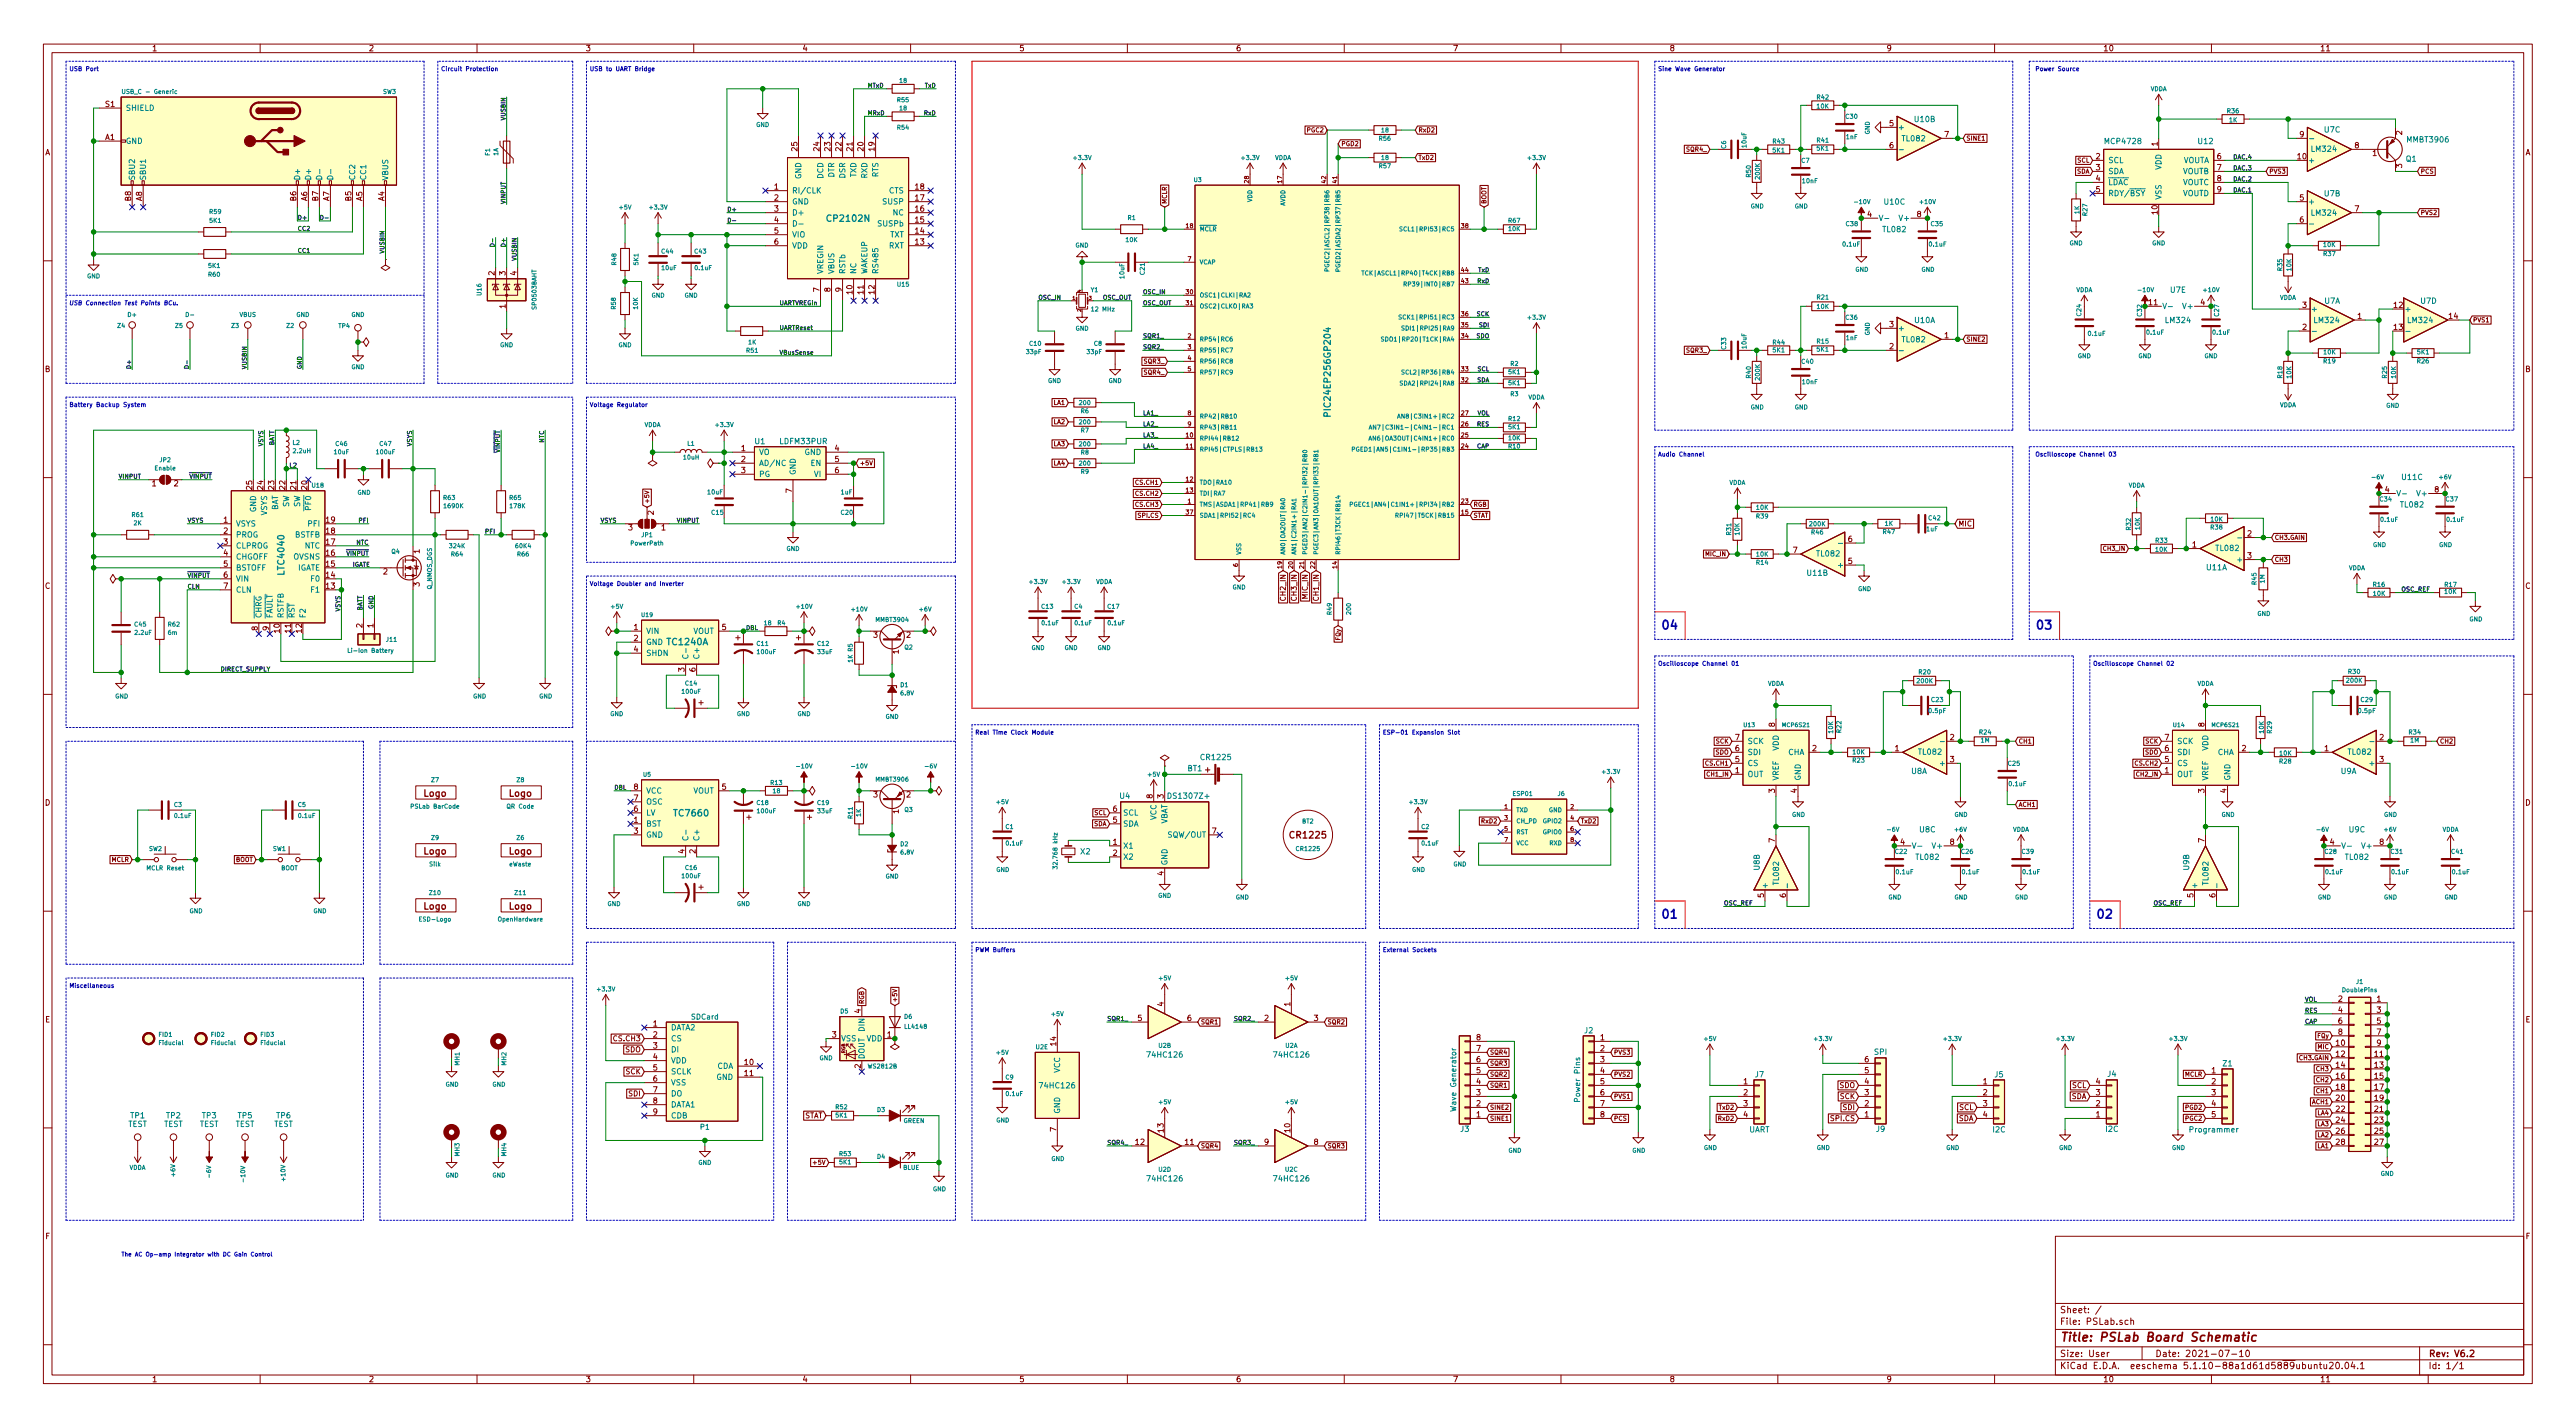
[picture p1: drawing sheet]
<svg xmlns="http://www.w3.org/2000/svg" width="594mm" height="329mm" viewBox="0 0 594 329" stroke-linecap="round" stroke-linejoin="round" font-family="sans-serif">
<defs><g id="words">
<g font-size="2.8" fill="#0000c2">
<text x="382.9" y="145.2">04</text>
<text x="469.3" y="145.2">03</text>
<text x="382.9" y="211.9">01</text>
<text x="483.2" y="211.9">02</text>
</g>
<text font-size="2.8" fill="#840000" x="475" y="309.4">Title: PSLab Board Schematic</text>
<g font-size="2.1" fill="#008484">
<text x="191.1" y="51.1">CP2102N</text>
<text x="306.9" y="95.2" transform="rotate(-90 306.9 95.2)">PIC24EP256GP204</text>
<text x="65.6" y="132.4" transform="rotate(-90 65.6 132.4)">LTC4040</text>
<text x="154" y="148.8">TC1240A</text>
<text x="155.7" y="188.3">TC7660</text>
</g>
<g font-size="2.1" fill="#840000">
<text x="97.7" y="183.8">Logo</text>
<text x="117.4" y="183.8">Logo</text>
<text x="97.7" y="197.1">Logo</text>
<text x="117.4" y="197.1">Logo</text>
<text x="297.7" y="193.4">CR1225</text>
<text x="97.7" y="209.8">Logo</text>
<text x="117.4" y="209.8">Logo</text>
<text x="475" y="305.6">File: PSLab.sch</text>
<text x="475" y="302.9">Sheet: /</text>
<text x="475" y="315.8">KiCad E.D.A. eeschema 5.1.10-88a1d61d5889ubuntu20.04.1</text>
<text x="475" y="313">Size: User</text>
<text x="497" y="313">Date: 2021-07-10</text>
<text x="560" y="313">Rev: V6.2</text>
<text x="560" y="315.8">Id: 1/1</text>
</g>
<g font-size="1.8" fill="#840000">
<text x="35" y="11.8">1</text>
<text x="85" y="11.8">2</text>
<text x="135" y="11.8">3</text>
<text x="185" y="11.8">4</text>
<text x="235" y="11.8">5</text>
<text x="285" y="11.8">6</text>
<text x="335" y="11.8">7</text>
<text x="385" y="11.8">8</text>
<text x="435" y="11.8">9</text>
<text x="485" y="11.8">10</text>
<text x="535" y="11.8">11</text>
<text x="24.3" y="24.7">S1</text>
<text x="435.8" y="29.1">5</text>
<text x="10.4" y="35.8">A</text>
<text x="24.3" y="32.3">A1</text>
<text x="183.9" y="34.8" transform="rotate(-90 183.9 34.8)">25</text>
<text x="189" y="34.8" transform="rotate(-90 189 34.8)">24</text>
<text x="191.5" y="34.8" transform="rotate(-90 191.5 34.8)">23</text>
<text x="194.1" y="34.8" transform="rotate(-90 194.1 34.8)">22</text>
<text x="196.6" y="34.8" transform="rotate(-90 196.6 34.8)">21</text>
<text x="199.1" y="34.8" transform="rotate(-90 199.1 34.8)">20</text>
<text x="201.7" y="34.8" transform="rotate(-90 201.7 34.8)">19</text>
<text x="435.8" y="34.2">6</text>
<text x="448.5" y="31.7">7</text>
<text x="497.6" y="33.7" transform="rotate(-90 497.6 33.7)">1</text>
<text x="530.4" y="31.7">9</text>
<text x="543.1" y="34.2">8</text>
<text x="547.2" y="36">1</text>
<text x="554" y="31.1" transform="rotate(-90 554 31.1)">2</text>
<text x="582.4" y="35.8">A</text>
<text x="483.4" y="36.7">2</text>
<text x="483.4" y="39.3">3</text>
<text x="483.4" y="41.8">4</text>
<text x="511.3" y="36.7">6</text>
<text x="511.3" y="39.3">7</text>
<text x="511.3" y="41.8">8</text>
<text x="529.9" y="36.7">10</text>
<text x="554" y="38.7" transform="rotate(-90 554 38.7)">3</text>
<text x="30.2" y="46.4" transform="rotate(-90 30.2 46.4)">B8</text>
<text x="32.8" y="46.4" transform="rotate(-90 32.8 46.4)">A8</text>
<text x="68.3" y="46.4" transform="rotate(-90 68.3 46.4)">B6</text>
<text x="70.9" y="46.4" transform="rotate(-90 70.9 46.4)">A6</text>
<text x="73.4" y="46.4" transform="rotate(-90 73.4 46.4)">B7</text>
<text x="75.9" y="46.4" transform="rotate(-90 75.9 46.4)">A7</text>
<text x="81" y="46.4" transform="rotate(-90 81 46.4)">B5</text>
<text x="83.6" y="46.4" transform="rotate(-90 83.6 46.4)">A5</text>
<text x="88.6" y="46.4" transform="rotate(-90 88.6 46.4)">A4</text>
<text x="178.6" y="43.7">1</text>
<text x="178.6" y="46.3">2</text>
<text x="211.1" y="46.3">17</text>
<text x="211.1" y="43.7">18</text>
<text x="483.4" y="44.4">5</text>
<text x="511.3" y="44.4">9</text>
<text x="530.4" y="46.3">5</text>
<text x="178.6" y="48.8">3</text>
<text x="178.6" y="51.3">4</text>
<text x="178.6" y="53.9">5</text>
<text x="211.1" y="53.9">14</text>
<text x="211.1" y="51.3">15</text>
<text x="211.1" y="48.8">16</text>
<text x="430.7" y="50.1">4</text>
<text x="442.1" y="50.1">8</text>
<text x="497.6" y="49.4" transform="rotate(-90 497.6 49.4)">10</text>
<text x="530.4" y="51.3">6</text>
<text x="543.1" y="48.8">7</text>
<text x="178.6" y="56.4">6</text>
<text x="211.1" y="56.4">13</text>
<text x="114" y="63.5" transform="rotate(-90 114 63.5)">2</text>
<text x="116.6" y="63.5" transform="rotate(-90 116.6 63.5)">3</text>
<text x="119.1" y="63.5" transform="rotate(-90 119.1 63.5)">4</text>
<text x="116.6" y="71.1" transform="rotate(-90 116.6 71.1)">1</text>
<text x="189" y="67.3" transform="rotate(-90 189 67.3)">7</text>
<text x="191.5" y="67.3" transform="rotate(-90 191.5 67.3)">8</text>
<text x="194.1" y="67.3" transform="rotate(-90 194.1 67.3)">9</text>
<text x="196.6" y="67.8" transform="rotate(-90 196.6 67.8)">10</text>
<text x="199.1" y="67.8" transform="rotate(-90 199.1 67.8)">11</text>
<text x="201.7" y="67.8" transform="rotate(-90 201.7 67.8)">12</text>
<text x="495.6" y="70.4">11</text>
<text x="507.5" y="70.4">4</text>
<text x="531" y="71">3</text>
<text x="552.1" y="71">12</text>
<text x="435.8" y="75.5">3</text>
<text x="531" y="76.1">2</text>
<text x="543.7" y="73.6">1</text>
<text x="552.1" y="76.1">13</text>
<text x="564.8" y="73.6">14</text>
<text x="435.8" y="80.6">2</text>
<text x="448.5" y="78">1</text>
<text x="10.4" y="85.8">B</text>
<text x="582.4" y="85.8">B</text>
<text x="171" y="104">1</text>
<text x="171" y="106.6">2</text>
<text x="192.6" y="104">4</text>
<text x="192.6" y="106.6">5</text>
<text x="35.1" y="112.2">1</text>
<text x="40.2" y="112.2">2</text>
<text x="58.2" y="112.9" transform="rotate(-90 58.2 112.9)">25</text>
<text x="60.7" y="112.9" transform="rotate(-90 60.7 112.9)">24</text>
<text x="63.2" y="112.9" transform="rotate(-90 63.2 112.9)">23</text>
<text x="65.8" y="112.9" transform="rotate(-90 65.8 112.9)">22</text>
<text x="68.3" y="112.9" transform="rotate(-90 68.3 112.9)">21</text>
<text x="70.9" y="112.9" transform="rotate(-90 70.9 112.9)">20</text>
<text x="171" y="109.1">3</text>
<text x="182.6" y="113.7" transform="rotate(-90 182.6 113.7)">7</text>
<text x="192.6" y="109.1">6</text>
<text x="550.1" y="113.6">4</text>
<text x="561.5" y="113.6">8</text>
<text x="150.7" y="118.8" transform="rotate(-90 150.7 118.8)">2</text>
<text x="51.6" y="120.6">1</text>
<text x="51.6" y="123.1">2</text>
<text x="51.6" y="125.6">3</text>
<text x="75.2" y="125.6">17</text>
<text x="75.2" y="123.1">18</text>
<text x="75.2" y="120.6">19</text>
<text x="144.9" y="122.3">3</text>
<text x="152.6" y="122.3">1</text>
<text x="426.2" y="125">6</text>
<text x="518.3" y="123.7">2</text>
<text x="51.6" y="128.2">4</text>
<text x="51.6" y="130.7">5</text>
<text x="75.2" y="130.7">15</text>
<text x="75.2" y="128.2">16</text>
<text x="96.8" y="127.6" transform="rotate(-90 96.8 127.6)">1</text>
<text x="413.5" y="127.5">7</text>
<text x="426.2" y="130.1">5</text>
<text x="505.6" y="126.3">1</text>
<text x="518.3" y="128.8">3</text>
<text x="10.4" y="135.8">C</text>
<text x="51.6" y="133.3">6</text>
<text x="51.6" y="135.8">7</text>
<text x="75.2" y="135.8">13</text>
<text x="75.2" y="133.3">14</text>
<text x="88.4" y="132.5">2</text>
<text x="96.8" y="135.3" transform="rotate(-90 96.8 135.3)">3</text>
<text x="582.4" y="135.8">C</text>
<text x="59.4" y="145.4" transform="rotate(-90 59.4 145.4)">8</text>
<text x="62" y="145.4" transform="rotate(-90 62 145.4)">9</text>
<text x="64.5" y="145.9" transform="rotate(-90 64.5 145.9)">10</text>
<text x="67.1" y="145.9" transform="rotate(-90 67.1 145.9)">11</text>
<text x="69.6" y="145.9" transform="rotate(-90 69.6 145.9)">12</text>
<text x="83.6" y="144.8" transform="rotate(-90 83.6 144.8)">2</text>
<text x="86.1" y="144.8" transform="rotate(-90 86.1 144.8)">1</text>
<text x="146.2" y="145.3">1</text>
<text x="146.2" y="147.9">2</text>
<text x="166.5" y="145.3">5</text>
<text x="201.4" y="147.1">3</text>
<text x="209.1" y="147.1">2</text>
<text x="146.2" y="150.4">4</text>
<text x="157.9" y="154.9" transform="rotate(-90 157.9 154.9)">3</text>
<text x="160.4" y="154.9" transform="rotate(-90 160.4 154.9)">6</text>
<text x="207.3" y="150.8" transform="rotate(-90 207.3 150.8)">1</text>
<text x="409.3" y="167.6" transform="rotate(-90 409.3 167.6)">8</text>
<text x="508.4" y="167.6" transform="rotate(-90 508.4 167.6)">8</text>
<text x="400.2" y="173.3">6</text>
<text x="400.2" y="170.7">7</text>
<text x="418" y="173.3">2</text>
<text x="437" y="173.3">1</text>
<text x="449.7" y="170.7">2</text>
<text x="499.3" y="173.3">6</text>
<text x="499.3" y="170.7">7</text>
<text x="517" y="173.3">2</text>
<text x="536.1" y="173.3">1</text>
<text x="548.8" y="170.7">2</text>
<text x="400.2" y="178.3">1</text>
<text x="400.2" y="175.8">5</text>
<text x="449.7" y="175.8">3</text>
<text x="499.3" y="178.3">1</text>
<text x="499.3" y="175.8">5</text>
<text x="548.8" y="175.8">3</text>
<text x="10.4" y="185.8">D</text>
<text x="146.2" y="184.7">7</text>
<text x="146.2" y="182.2">8</text>
<text x="166.5" y="182.2">5</text>
<text x="201.4" y="183.9">3</text>
<text x="209.1" y="183.9">2</text>
<text x="265.8" y="184.2" transform="rotate(-90 265.8 184.2)">8</text>
<text x="268.4" y="184.2" transform="rotate(-90 268.4 184.2)">3</text>
<text x="409.3" y="182.9" transform="rotate(-90 409.3 182.9)">3</text>
<text x="414.4" y="182.9" transform="rotate(-90 414.4 182.9)">4</text>
<text x="508.4" y="182.9" transform="rotate(-90 508.4 182.9)">3</text>
<text x="513.5" y="182.9" transform="rotate(-90 513.5 182.9)">4</text>
<text x="582.4" y="185.8">D</text>
<text x="146.2" y="189.8">1</text>
<text x="146.2" y="187.2">6</text>
<text x="207.3" y="187.6" transform="rotate(-90 207.3 187.6)">1</text>
<text x="256.7" y="189.8">5</text>
<text x="256.7" y="187.2">6</text>
<text x="146.2" y="192.3">3</text>
<text x="157.9" y="196.9" transform="rotate(-90 157.9 196.9)">4</text>
<text x="160.4" y="196.9" transform="rotate(-90 160.4 196.9)">2</text>
<text x="256.7" y="194.9">1</text>
<text x="256.7" y="197.4">2</text>
<text x="279.6" y="192.3">7</text>
<text x="409.3" y="194.3" transform="rotate(-90 409.3 194.3)">7</text>
<text x="438.3" y="194.9">4</text>
<text x="449.7" y="194.9">8</text>
<text x="508.4" y="194.3" transform="rotate(-90 508.4 194.3)">7</text>
<text x="537.4" y="194.9">4</text>
<text x="548.8" y="194.9">8</text>
<text x="268.4" y="201.9" transform="rotate(-90 268.4 201.9)">4</text>
<text x="406.8" y="207" transform="rotate(-90 406.8 207)">5</text>
<text x="411.9" y="207" transform="rotate(-90 411.9 207)">6</text>
<text x="505.8" y="207" transform="rotate(-90 505.8 207)">5</text>
<text x="510.9" y="207" transform="rotate(-90 510.9 207)">6</text>
<text x="198.5" y="233.7" transform="rotate(-90 198.5 233.7)">4</text>
<text x="268.4" y="232.1" transform="rotate(-90 268.4 232.1)">4</text>
<text x="297.6" y="232.1" transform="rotate(-90 297.6 232.1)">1</text>
<text x="539.3" y="231">2</text>
<text x="539.3" y="233.6">4</text>
<text x="548.2" y="231">1</text>
<text x="548.2" y="233.6">3</text>
<text x="10.4" y="235.8">E</text>
<text x="150.6" y="236.8">1</text>
<text x="150.6" y="239.3">2</text>
<text x="191.9" y="239.3">3</text>
<text x="204.6" y="239.3">1</text>
<text x="262.4" y="235.5">5</text>
<text x="273.8" y="235.5">6</text>
<text x="291.6" y="235.5">2</text>
<text x="303" y="235.5">3</text>
<text x="340.5" y="239.9">8</text>
<text x="369.1" y="239.9">1</text>
<text x="539.3" y="236.1">6</text>
<text x="539.3" y="238.7">8</text>
<text x="548.2" y="236.1">5</text>
<text x="548.2" y="238.7">7</text>
<text x="582.4" y="235.8">E</text>
<text x="150.6" y="241.8">3</text>
<text x="150.6" y="244.4">4</text>
<text x="171.8" y="245.7">10</text>
<text x="243.6" y="241.2" transform="rotate(-90 243.6 241.2)">14</text>
<text x="340.5" y="245">6</text>
<text x="340.5" y="242.5">7</text>
<text x="369.1" y="242.5">2</text>
<text x="369.1" y="245">3</text>
<text x="430" y="245">6</text>
<text x="538.8" y="241.2">10</text>
<text x="538.8" y="243.7">12</text>
<text x="547.7" y="243.7">11</text>
<text x="548.2" y="241.2">9</text>
<text x="150.6" y="246.9">5</text>
<text x="150.6" y="249.5">6</text>
<text x="171.8" y="248.2">11</text>
<text x="198.5" y="246.4" transform="rotate(-90 198.5 246.4)">2</text>
<text x="340.5" y="250.1">4</text>
<text x="340.5" y="247.6">5</text>
<text x="369.1" y="247.6">4</text>
<text x="369.1" y="250.1">5</text>
<text x="402.1" y="250.1">1</text>
<text x="430" y="250.1">4</text>
<text x="430" y="247.6">5</text>
<text x="457.4" y="250.1">1</text>
<text x="483.4" y="250.1">4</text>
<text x="510.1" y="247.6">1</text>
<text x="510.1" y="250.1">2</text>
<text x="538.8" y="246.3">14</text>
<text x="538.8" y="248.8">16</text>
<text x="538.8" y="251.4">18</text>
<text x="547.7" y="246.3">13</text>
<text x="547.7" y="248.8">15</text>
<text x="547.7" y="251.4">17</text>
<text x="150.6" y="252">7</text>
<text x="150.6" y="254.5">8</text>
<text x="150.6" y="257.1">9</text>
<text x="340.5" y="257.7">1</text>
<text x="340.5" y="255.2">2</text>
<text x="340.5" y="252.6">3</text>
<text x="369.1" y="252.6">6</text>
<text x="369.1" y="255.2">7</text>
<text x="369.1" y="257.7">8</text>
<text x="402.1" y="252.6">2</text>
<text x="402.1" y="255.2">3</text>
<text x="402.1" y="257.7">4</text>
<text x="430" y="257.7">1</text>
<text x="430" y="255.2">2</text>
<text x="430" y="252.6">3</text>
<text x="457.4" y="252.6">2</text>
<text x="457.4" y="255.2">3</text>
<text x="457.4" y="257.7">4</text>
<text x="483.4" y="257.7">1</text>
<text x="483.4" y="255.2">2</text>
<text x="483.4" y="252.6">3</text>
<text x="510.1" y="252.6">3</text>
<text x="510.1" y="255.2">4</text>
<text x="510.1" y="257.7">5</text>
<text x="538.8" y="253.9">20</text>
<text x="538.8" y="256.4">22</text>
<text x="547.7" y="253.9">19</text>
<text x="547.7" y="256.4">21</text>
<text x="243.6" y="261" transform="rotate(-90 243.6 261)">7</text>
<text x="268.4" y="261.1" transform="rotate(-90 268.4 261.1)">13</text>
<text x="297.6" y="261.1" transform="rotate(-90 297.6 261.1)">10</text>
<text x="538.8" y="259">24</text>
<text x="538.8" y="261.5">26</text>
<text x="547.7" y="259">23</text>
<text x="547.7" y="261.5">25</text>
<text x="261.9" y="264.1">12</text>
<text x="273.4" y="264.1">11</text>
<text x="291.6" y="264.1">9</text>
<text x="303" y="264.1">8</text>
<text x="538.8" y="264.1">28</text>
<text x="547.7" y="264.1">27</text>
<text x="10.5" y="285.8">F</text>
<text x="582.5" y="285.8">F</text>
<text x="35" y="318.8">1</text>
<text x="85" y="318.8">2</text>
<text x="135" y="318.8">3</text>
<text x="185" y="318.8">4</text>
<text x="235" y="318.8">5</text>
<text x="285" y="318.8">6</text>
<text x="335" y="318.8">7</text>
<text x="385" y="318.8">8</text>
<text x="435" y="318.8">9</text>
<text x="485" y="318.8">10</text>
<text x="535" y="318.8">11</text>
</g>
<g font-size="1.8" fill="#008484">
<text x="29" y="25.6">SHIELD</text>
<text x="441.6" y="28.2">U10B</text>
<text x="29" y="33.2">GND</text>
<text x="437.6" y="30">+</text>
<text x="438.8" y="32.6">TL082</text>
<text x="485.6" y="33.2">MCP4728</text>
<text x="507" y="33.2">U12</text>
<text x="533.2" y="35">LM324</text>
<text x="536.1" y="30.6">U7C</text>
<text x="555.3" y="32.9">MMBT3906</text>
<text x="31.1" y="41.7" transform="rotate(-90 31.1 41.7)">SBU2</text>
<text x="33.7" y="41.7" transform="rotate(-90 33.7 41.7)">SBU1</text>
<text x="69.2" y="41.7" transform="rotate(-90 69.2 41.7)">D+</text>
<text x="71.8" y="41.7" transform="rotate(-90 71.8 41.7)">D+</text>
<text x="81.9" y="41.7" transform="rotate(-90 81.9 41.7)">CC2</text>
<text x="84.5" y="41.7" transform="rotate(-90 84.5 41.7)">CC1</text>
<text x="89.5" y="41.7" transform="rotate(-90 89.5 41.7)">VBUS</text>
<text x="184.8" y="41.3" transform="rotate(-90 184.8 41.3)">GND</text>
<text x="189.9" y="41.2" transform="rotate(-90 189.9 41.2)">DCD</text>
<text x="192.4" y="41" transform="rotate(-90 192.4 41)">DTR</text>
<text x="194.9" y="41.1" transform="rotate(-90 194.9 41.1)">DSR</text>
<text x="197.5" y="40.9" transform="rotate(-90 197.5 40.9)">TXD</text>
<text x="200" y="41.1" transform="rotate(-90 200 41.1)">RXD</text>
<text x="202.6" y="40.9" transform="rotate(-90 202.6 40.9)">RTS</text>
<text x="486.2" y="37.6">SCL</text>
<text x="486.2" y="40.2">SDA</text>
<text x="498.5" y="39.2" transform="rotate(-90 498.5 39.2)">VDD</text>
<text x="503.3" y="37.6">VOUTA</text>
<text x="503.3" y="40.2">VOUTB</text>
<text x="532.3" y="37.6">+</text>
<text x="554.9" y="37.3">Q1</text>
<text x="182.6" y="44.6">RI/CLK</text>
<text x="182.6" y="47.2">GND</text>
<text x="203.7" y="47.2">SUSP</text>
<text x="205" y="44.6">CTS</text>
<text x="434.6" y="47.2">U10C</text>
<text x="486.2" y="42.7">LDAC</text>
<text x="486.2" y="45.2">RDY/BSY</text>
<text x="498.5" y="46.1" transform="rotate(-90 498.5 46.1)">VSS</text>
<text x="503.3" y="42.7">VOUTC</text>
<text x="503.3" y="45.2">VOUTD</text>
<text x="532.3" y="47.2">+</text>
<text x="536.1" y="45.3">U7B</text>
<text x="182.6" y="49.7">D+</text>
<text x="202.6" y="52.2">SUSPb</text>
<text x="206" y="49.7">NC</text>
<text x="434.3" y="53.6">TL082</text>
<text x="438.4" y="51">V+</text>
<text x="533.2" y="49.7">LM324</text>
<text x="182.6" y="54.8">VIO</text>
<text x="182.6" y="57.3">VDD</text>
<text x="205" y="57.3">RXT</text>
<text x="205.2" y="54.8">TXT</text>
<text x="189.9" y="63.3" transform="rotate(-90 189.9 63.3)">VREGIN</text>
<text x="192.4" y="63.3" transform="rotate(-90 192.4 63.3)">VBUS</text>
<text x="194.9" y="63.3" transform="rotate(-90 194.9 63.3)">RSTb</text>
<text x="197.5" y="63.3" transform="rotate(-90 197.5 63.3)">NC</text>
<text x="200" y="63.3" transform="rotate(-90 200 63.3)">WAKEUP</text>
<text x="202.6" y="63.3" transform="rotate(-90 202.6 63.3)">RS485</text>
<text x="500.6" y="67.5">U7E</text>
<text x="503.8" y="71.3">V+</text>
<text x="532.9" y="71.9">+</text>
<text x="536.1" y="70.1">U7A</text>
<text x="554.5" y="71.9">+</text>
<text x="558.3" y="70.1">U7D</text>
<text x="437.6" y="76.4">+</text>
<text x="441.6" y="74.5">U10A</text>
<text x="499.5" y="74.5">LM324</text>
<text x="533.8" y="74.5">LM324</text>
<text x="555.4" y="74.5">LM324</text>
<text x="438.8" y="79">TL082</text>
<text x="174.1" y="102.4">U1</text>
<text x="175" y="104.9">VO</text>
<text x="175" y="107.5">AD/NC</text>
<text x="180" y="102.4">LDFM33PUR</text>
<text x="185.5" y="104.9">GND</text>
<text x="187" y="107.5">EN</text>
<text x="175" y="110">PG</text>
<text x="183.5" y="109.6" transform="rotate(-90 183.5 109.6)">GND</text>
<text x="187.8" y="110">VI</text>
<text x="554" y="110.7">U11C</text>
<text x="59.1" y="118.1" transform="rotate(-90 59.1 118.1)">GND</text>
<text x="61.6" y="118.9" transform="rotate(-90 61.6 118.9)">VSYS</text>
<text x="64.1" y="117.8" transform="rotate(-90 64.1 117.8)">BAT</text>
<text x="66.7" y="117.1" transform="rotate(-90 66.7 117.1)">SW</text>
<text x="69.2" y="117.1" transform="rotate(-90 69.2 117.1)">SW</text>
<text x="71.8" y="117.5" transform="rotate(-90 71.8 117.5)">PF0</text>
<text x="553.7" y="117.1">TL082</text>
<text x="557.7" y="114.5">V+</text>
<text x="54.4" y="121.4">VSYS</text>
<text x="54.4" y="124">PROG</text>
<text x="68" y="124">BSTFB</text>
<text x="71.2" y="121.4">PFI</text>
<text x="54.4" y="126.5">CLPROG</text>
<text x="54.4" y="129.1">CHGOFF</text>
<text x="54.4" y="131.6">BSTOFF</text>
<text x="67.7" y="129.1">OVSNS</text>
<text x="68.5" y="131.6">IGATE</text>
<text x="70.3" y="126.5">NTC</text>
<text x="419.1" y="128.4">TL082</text>
<text x="424.3" y="131">+</text>
<text x="508.9" y="131.5">U11A</text>
<text x="511.1" y="127.1">TL082</text>
<text x="516.4" y="129.7">+</text>
<text x="54.4" y="134.1">VIN</text>
<text x="54.4" y="136.7">CLN</text>
<text x="71.9" y="136.7">F1</text>
<text x="71.9" y="134.1">F0</text>
<text x="416.8" y="132.8">U11B</text>
<text x="60.3" y="142.7" transform="rotate(-90 60.3 142.7)">CHRG</text>
<text x="62.9" y="142.7" transform="rotate(-90 62.9 142.7)">FAULT</text>
<text x="65.4" y="142.7" transform="rotate(-90 65.4 142.7)">RSTFB</text>
<text x="67.9" y="142.7" transform="rotate(-90 67.9 142.7)">RST</text>
<text x="70.5" y="142.7" transform="rotate(-90 70.5 142.7)">F2</text>
<text x="149" y="146.2">VIN</text>
<text x="149" y="148.8">GND</text>
<text x="159.8" y="146.2">VOUT</text>
<text x="149" y="151.3">SHDN</text>
<text x="161.3" y="152.2" transform="rotate(-90 161.3 152.2)">C+</text>
<text x="403" y="171.6">SCK</text>
<text x="410.2" y="173.2" transform="rotate(-90 410.2 173.2)">VDD</text>
<text x="502" y="171.6">SCK</text>
<text x="509.3" y="173.2" transform="rotate(-90 509.3 173.2)">VDD</text>
<text x="273.9" y="177.9">BT1</text>
<text x="277.2" y="175.3">CR1225</text>
<text x="403" y="179.2">OUT</text>
<text x="403" y="176.7">CS</text>
<text x="403" y="174.2">SDI</text>
<text x="412.3" y="174.2">CHA</text>
<text x="440.8" y="178.5">U8A</text>
<text x="442.6" y="174.1">TL082</text>
<text x="447.8" y="176.7">+</text>
<text x="502" y="179.2">OUT</text>
<text x="502" y="176.7">CS</text>
<text x="502" y="174.2">SDI</text>
<text x="511.4" y="174.2">CHA</text>
<text x="539.9" y="178.5">U9A</text>
<text x="541.6" y="174.1">TL082</text>
<text x="546.8" y="176.7">+</text>
<text x="149" y="185.6">OSC</text>
<text x="149" y="183">VCC</text>
<text x="159.8" y="183">VOUT</text>
<text x="258.3" y="184.2">U4</text>
<text x="269.9" y="184.2">DS1307Z+</text>
<text x="410.2" y="180.1" transform="rotate(-90 410.2 180.1)">VREF</text>
<text x="415.3" y="180.1" transform="rotate(-90 415.3 180.1)">GND</text>
<text x="509.3" y="180.1" transform="rotate(-90 509.3 180.1)">VREF</text>
<text x="514.3" y="180.1" transform="rotate(-90 514.3 180.1)">GND</text>
<text x="149" y="190.7">BST</text>
<text x="149" y="188.1">LV</text>
<text x="259" y="190.7">SDA</text>
<text x="259" y="188.1">SCL</text>
<text x="266.7" y="189.2" transform="rotate(-90 266.7 189.2)">VCC</text>
<text x="269.2" y="190.3" transform="rotate(-90 269.2 190.3)">VBAT</text>
<text x="442.7" y="192">U8C</text>
<text x="541.8" y="192">U9C</text>
<text x="149" y="193.2">GND</text>
<text x="161.3" y="194.1" transform="rotate(-90 161.3 194.1)">C+</text>
<text x="249.3" y="197.1">X2</text>
<text x="259" y="195.7">X1</text>
<text x="269.8" y="193.2">SQW/OUT</text>
<text x="446" y="195.7">V+</text>
<text x="545" y="195.7">V+</text>
<text x="259" y="198.3">X2</text>
<text x="269.2" y="199.7" transform="rotate(-90 269.2 199.7)">GND</text>
<text x="405.8" y="200.7" transform="rotate(-90 405.8 200.7)">U8B</text>
<text x="410.3" y="204" transform="rotate(-90 410.3 204)">TL082</text>
<text x="442" y="198.3">TL082</text>
<text x="504.9" y="200.7" transform="rotate(-90 504.9 200.7)">U9B</text>
<text x="509.3" y="204" transform="rotate(-90 509.3 204)">TL082</text>
<text x="541" y="198.3">TL082</text>
<text x="407.7" y="205.1" transform="rotate(-90 407.7 205.1)">+</text>
<text x="506.7" y="205.1" transform="rotate(-90 506.7 205.1)">+</text>
<text x="154.7" y="237.7">DATA2</text>
<text x="199.4" y="237.8" transform="rotate(-90 199.4 237.8)">DIN</text>
<text x="365.4" y="238.3">J2</text>
<text x="154.7" y="240.2">CS</text>
<text x="154.7" y="242.7">DI</text>
<text x="154.7" y="245.3">VDD</text>
<text x="193.9" y="240.2">VSS</text>
<text x="199.4" y="244.4" transform="rotate(-90 199.4 244.4)">DOUT</text>
<text x="199.8" y="240.2">VDD</text>
<text x="264.9" y="243.9">74HC126</text>
<text x="294.1" y="243.9">74HC126</text>
<text x="432.3" y="243.3">SPI</text>
<text x="512.7" y="246">Z1</text>
<text x="154.7" y="247.8">SCLK</text>
<text x="154.7" y="250.4">VSS</text>
<text x="165.2" y="249.1">GND</text>
<text x="165.3" y="246.5">CDA</text>
<text x="240.1" y="251">74HC126</text>
<text x="244.5" y="247.5" transform="rotate(-90 244.5 247.5)">VCC</text>
<text x="404.8" y="248.5">J7</text>
<text x="460" y="248.5">J5</text>
<text x="486.1" y="248.4">J4</text>
<text x="30.1" y="257.9">TP1</text>
<text x="38.4" y="257.9">TP2</text>
<text x="46.6" y="257.9">TP3</text>
<text x="54.9" y="257.9">TP5</text>
<text x="63.8" y="257.9">TP6</text>
<text x="154.7" y="252.9">DO</text>
<text x="154.7" y="255.4">DATA1</text>
<text x="154.7" y="258">CDB</text>
<text x="244.5" y="257" transform="rotate(-90 244.5 257)">GND</text>
<text x="335.8" y="255.9" transform="rotate(-90 335.8 255.9)">Wave Generator</text>
<text x="364.4" y="253.8" transform="rotate(-90 364.4 253.8)">Power Pins</text>
<text x="29.5" y="259.9">TEST</text>
<text x="37.7" y="259.9">TEST</text>
<text x="46" y="259.9">TEST</text>
<text x="54.3" y="259.9">TEST</text>
<text x="63.1" y="259.9">TEST</text>
<text x="336.9" y="261.1">J3</text>
<text x="403.3" y="261.2">UART</text>
<text x="432.7" y="261.1">J9</text>
<text x="459.6" y="261.2">I2C</text>
<text x="485.7" y="261.1">I2C</text>
<text x="505.3" y="261.2">Programmer</text>
<text x="264.9" y="272.5">74HC126</text>
<text x="294.1" y="272.5">74HC126</text>
</g>
<g font-size="1.7" fill="#840000">
<text x="451.6" y="121.4">MIC</text>
<text x="301.6" y="138" transform="rotate(-90 301.6 138)">MIC_IN</text>
<text x="296.5" y="138.3" transform="rotate(-90 296.5 138.3)">CH2_IN</text>
<text x="299" y="138.3" transform="rotate(-90 299 138.3)">CH3_IN</text>
<text x="304.1" y="138.3" transform="rotate(-90 304.1 138.3)">CH1_IN</text>
<text x="141.8" y="240.1">CS.CH3</text>
<text x="144.2" y="242.7">SDO</text>
<text x="144.3" y="247.8">SCK</text>
<text x="424.3" y="250.9">SDO</text>
<text x="477.9" y="250.9">SCL</text>
<text x="145.1" y="252.8">SDI</text>
<text x="185.4" y="257.9">STAT</text>
<text x="424.4" y="253.5">SCK</text>
<text x="425.1" y="256">SDI</text>
<text x="451.9" y="256">SCL</text>
<text x="477.7" y="253.5">SDA</text>
<text x="422.4" y="258.6">SPI.CS</text>
<text x="451.7" y="258.6">SDA</text>
</g>
<g font-size="1.7" fill="#008484">
<text x="159.5" y="235.1">SDCard</text>
<text x="161.5" y="260.5">P1</text>
</g>
<g font-size="1.4" fill="#0000c2">
<text x="15.9" y="16.4">USB Port</text>
<text x="101.6" y="16.4">Circuit Protection</text>
<text x="135.9" y="16.4">USB to UART Bridge</text>
<text x="382.3" y="16.4">Sine Wave Generator</text>
<text x="469.3" y="16.4">Power Source</text>
<text x="15.9" y="70.4">USB Connection Test Points BCu.</text>
<text x="15.9" y="93.9">Battery Backup System</text>
<text x="135.9" y="93.9">Voltage Regulator</text>
<text x="382.3" y="105.3">Audio Channel</text>
<text x="469.3" y="105.3">Oscilloscope Channel 03</text>
<text x="135.9" y="135.1">Voltage Doubler and Inverter</text>
<text x="382.3" y="153.6">Oscilloscope Channel 01</text>
<text x="482.6" y="153.6">Oscilloscope Channel 02</text>
<text x="224.8" y="169.4">Real Time Clock Module</text>
<text x="318.8" y="169.4">ESP-01 Expansion Slot</text>
<text x="224.8" y="219.6">PWM Buffers</text>
<text x="318.8" y="219.6">External Sockets</text>
<text x="15.9" y="227.8">Miscellaneous</text>
</g>
<g font-size="1.4" fill="#008484">
<text x="29" y="21.6">USB_C - Generic</text>
<text x="88.3" y="21.6">SW3</text>
<text x="207" y="23.6">R55</text>
<text x="207.5" y="19.1">18</text>
<text x="419.1" y="22.9">R42</text>
<text x="495.9" y="21">VDDA</text>
<text x="174.4" y="29.3">GND</text>
<text x="207" y="29.9">R54</text>
<text x="207.5" y="25.5">18</text>
<text x="419" y="25">10K</text>
<text x="425.7" y="27.4">C30</text>
<text x="513.7" y="26.1">R36</text>
<text x="514.1" y="28.2">1K</text>
<text x="113" y="35.8" transform="rotate(-90 113 35.8)">F1</text>
<text x="114.9" y="35.9" transform="rotate(-90 114.9 35.9)">1A</text>
<text x="318.1" y="32.4">R56</text>
<text x="318.6" y="30.5">18</text>
<text x="398.1" y="34.3" transform="rotate(-90 398.1 34.3)">C6</text>
<text x="402.8" y="34" transform="rotate(-90 402.8 34)">10uF</text>
<text x="408.9" y="35.2">5K1</text>
<text x="408.9" y="33.1">R43</text>
<text x="419" y="34.7">5K1</text>
<text x="419.1" y="32.9">R41</text>
<text x="425.8" y="32.1">1nF</text>
<text x="431.2" y="31" transform="rotate(-90 431.2 31)">GND</text>
<text x="247.8" y="36.9">+3.3V</text>
<text x="286.5" y="36.9">+3.3V</text>
<text x="294" y="36.9">VDDA</text>
<text x="318.1" y="38.8">R57</text>
<text x="318.6" y="36.9">18</text>
<text x="352.5" y="36.9">+3.3V</text>
<text x="403.8" y="40.8" transform="rotate(-90 403.8 40.8)">R50</text>
<text x="405.9" y="41.2" transform="rotate(-90 405.9 41.2)">200K</text>
<text x="415.5" y="37.5">C7</text>
<text x="288.8" y="46.6" transform="rotate(-90 288.8 46.6)">VDD</text>
<text x="296.4" y="47.6" transform="rotate(-90 296.4 47.6)">AVDD</text>
<text x="415.7" y="42.2">10nF</text>
<text x="428" y="47">-10V</text>
<text x="442.9" y="47">+10V</text>
<text x="48.4" y="49.3">R59</text>
<text x="48.4" y="51.4">5K1</text>
<text x="142.9" y="48.3">+5V</text>
<text x="150" y="48.3">+3.3V</text>
<text x="260.1" y="50.7">R1</text>
<text x="276.6" y="53.3">MCLR</text>
<text x="324.6" y="53.3">SCL1|RPI53|RC5</text>
<text x="348" y="51.4">R67</text>
<text x="348" y="53.3">10K</text>
<text x="403.7" y="48.1">GND</text>
<text x="413.9" y="48.1">GND</text>
<text x="425.8" y="52.2">C38</text>
<text x="445.4" y="52.2">C35</text>
<text x="479.5" y="49.3" transform="rotate(-90 479.5 49.3)">1K</text>
<text x="481.4" y="49.7" transform="rotate(-90 481.4 49.7)">R27</text>
<text x="152.6" y="58.5">C44</text>
<text x="160.2" y="58.5">C43</text>
<text x="248" y="57.1">GND</text>
<text x="259.7" y="55.8">10K</text>
<text x="425.1" y="56.9">0.1uF</text>
<text x="445" y="56.9">0.1uF</text>
<text x="477.3" y="56.6">GND</text>
<text x="496.3" y="56.6">GND</text>
<text x="535.9" y="57">10K</text>
<text x="535.9" y="59">R37</text>
<text x="20.1" y="64.2">GND</text>
<text x="48.1" y="63.8">R60</text>
<text x="48.1" y="61.8">5K1</text>
<text x="142.1" y="61.1" transform="rotate(-90 142.1 61.1)">R48</text>
<text x="147.2" y="61.1" transform="rotate(-90 147.2 61.1)">5K1</text>
<text x="152.7" y="62.3">10uF</text>
<text x="160.4" y="62.3">0.1uF</text>
<text x="259.3" y="64.2" transform="rotate(-90 259.3 64.2)">10uF</text>
<text x="264" y="63.3" transform="rotate(-90 264 63.3)">C21</text>
<text x="276.6" y="61">VCAP</text>
<text x="306.6" y="60.3" transform="rotate(-90 306.6 60.3)">PGEC2|ASCL2|RP38|RB6</text>
<text x="309.1" y="60.4" transform="rotate(-90 309.1 60.4)">PGED2|ASDA2|RP37|RB5</text>
<text x="316.8" y="63.5">TCK|ASCL1|RP40|T4CK|RB8</text>
<text x="427.9" y="62.7">GND</text>
<text x="443.1" y="62.7">GND</text>
<text x="526.3" y="62.4" transform="rotate(-90 526.3 62.4)">R35</text>
<text x="528.4" y="62.4" transform="rotate(-90 528.4 62.4)">10K</text>
<text x="111" y="68.1" transform="rotate(-90 111 68.1)">U16</text>
<text x="123.7" y="71.2" transform="rotate(-90 123.7 71.2)">SP0503BAHT</text>
<text x="142" y="71.3" transform="rotate(-90 142 71.3)">R58</text>
<text x="147.1" y="71.3" transform="rotate(-90 147.1 71.3)">10K</text>
<text x="150.2" y="68.6">GND</text>
<text x="157.9" y="68.6">GND</text>
<text x="207" y="66.1">U15</text>
<text x="251.6" y="67.4">Y1</text>
<text x="252" y="71.8">12 MHz</text>
<text x="276.6" y="68.6">OSC1|CLKI|RA2</text>
<text x="276.6" y="71.1">OSC2|CLKO|RA3</text>
<text x="325.6" y="66">RP39|INT0|RB7</text>
<text x="419.1" y="69.1">R21</text>
<text x="419.1" y="71.2">10K</text>
<text x="478.7" y="67.4">VDDA</text>
<text x="493.4" y="67.4">-10V</text>
<text x="508.3" y="67.4">+10V</text>
<text x="525.7" y="69.1">VDDA</text>
<text x="27.2" y="75.6">Z4</text>
<text x="29.6" y="73.1">D+</text>
<text x="40.5" y="75.6">Z5</text>
<text x="43.1" y="73.1">D-</text>
<text x="53.4" y="75.6">Z3</text>
<text x="55.2" y="73.1">VBUS</text>
<text x="66.1" y="75.6">Z2</text>
<text x="68.3" y="73.1">GND</text>
<text x="78.1" y="75.7">TP4</text>
<text x="81" y="73.1">GND</text>
<text x="248" y="76.3">GND</text>
<text x="324.5" y="73.7">SCK1|RPI51|RC3</text>
<text x="325.1" y="76.2">SDI1|RPI25|RA9</text>
<text x="352.5" y="73.7">+3.3V</text>
<text x="425.7" y="73.7">C36</text>
<text x="431.2" y="77.4" transform="rotate(-90 431.2 77.4)">GND</text>
<text x="480" y="72.9" transform="rotate(-90 480 72.9)">C24</text>
<text x="481.7" y="77.5">0.1uF</text>
<text x="494" y="72.9" transform="rotate(-90 494 72.9)">C32</text>
<text x="495.1" y="77.2">0.1uF</text>
<text x="510.4" y="77.2">0.1uF</text>
<text x="511.7" y="72.9" transform="rotate(-90 511.7 72.9)">C27</text>
<text x="115.3" y="80.1">GND</text>
<text x="142.6" y="80.1">GND</text>
<text x="172.2" y="81.3">R51</text>
<text x="172.6" y="79.4">1K</text>
<text x="236.8" y="81.6">33pF</text>
<text x="237.5" y="79.7">C10</text>
<text x="250.7" y="81.6">33pF</text>
<text x="252.3" y="79.7">C8</text>
<text x="276.6" y="78.7">RP54|RC6</text>
<text x="276.6" y="81.3">RP55|RC7</text>
<text x="276.6" y="83.8">RP56|RC8</text>
<text x="320.8" y="78.7">SDO1|RP20|T1CK|RA4</text>
<text x="398.1" y="80.6" transform="rotate(-90 398.1 80.6)">C33</text>
<text x="402.8" y="80.3" transform="rotate(-90 402.8 80.3)">10uF</text>
<text x="408.9" y="79.5">R44</text>
<text x="408.9" y="81.3">5K1</text>
<text x="415.5" y="83.9">C40</text>
<text x="419" y="81.1">5K1</text>
<text x="419.1" y="79.2">R15</text>
<text x="425.8" y="78.4">1nF</text>
<text x="479.2" y="82.6">GND</text>
<text x="493.1" y="82.6">GND</text>
<text x="508.4" y="82.6">GND</text>
<text x="535.9" y="83.8">R19</text>
<text x="535.9" y="81.7">10K</text>
<text x="557.5" y="83.8">R26</text>
<text x="557.5" y="81.7">5K1</text>
<text x="81" y="85.1">GND</text>
<text x="241.7" y="88.3">GND</text>
<text x="255.7" y="88.3">GND</text>
<text x="276.6" y="86.4">RP57|RC9</text>
<text x="324.5" y="88.9">SDA2|RPI24|RA8</text>
<text x="325" y="86.4">SCL2|RP36|RB4</text>
<text x="348" y="86.3">5K1</text>
<text x="348" y="88.8">5K1</text>
<text x="348.4" y="84.4">R2</text>
<text x="403.8" y="87.2" transform="rotate(-90 403.8 87.2)">R40</text>
<text x="405.9" y="87.6" transform="rotate(-90 405.9 87.6)">200K</text>
<text x="415.7" y="88.6">10nF</text>
<text x="526.3" y="87.2" transform="rotate(-90 526.3 87.2)">R18</text>
<text x="528.4" y="87.2" transform="rotate(-90 528.4 87.2)">10K</text>
<text x="550.5" y="87.2" transform="rotate(-90 550.5 87.2)">R25</text>
<text x="552.6" y="87.2" transform="rotate(-90 552.6 87.2)">10K</text>
<text x="249" y="93.4">200</text>
<text x="249.3" y="95.3">R6</text>
<text x="348.4" y="91.4">R3</text>
<text x="352.4" y="92.1">VDDA</text>
<text x="403.7" y="94.4">GND</text>
<text x="413.9" y="94.4">GND</text>
<text x="525.7" y="93.9">VDDA</text>
<text x="550.3" y="94">GND</text>
<text x="148.5" y="98.5">VDDA</text>
<text x="165.2" y="98.5">+3.3V</text>
<text x="249" y="97.8">200</text>
<text x="249.3" y="99.8">R7</text>
<text x="276.6" y="101.6">RPI44|RB12</text>
<text x="276.6" y="96.5">RP42|RB10</text>
<text x="276.6" y="99.1">RP43|RB11</text>
<text x="318.4" y="101.6">AN6|OA3OUT|C4IN1+|RC0</text>
<text x="320.1" y="99.1">AN7|C3IN1-|C4IN1-|RC1</text>
<text x="324.5" y="96.5">AN8|C3IN1+|RC2</text>
<text x="348" y="97.1">R12</text>
<text x="348" y="99">5K1</text>
<text x="348" y="101.5">10K</text>
<text x="36.9" y="106.6">JP2</text>
<text x="67.5" y="102.6">L2</text>
<text x="67.7" y="104.5">2.2uH</text>
<text x="77.1" y="104.8">10uF</text>
<text x="77.5" y="102.9">C46</text>
<text x="86.9" y="104.8">100uF</text>
<text x="87.6" y="102.9">C47</text>
<text x="157.7" y="106">10uH</text>
<text x="158.6" y="102.8">L1</text>
<text x="249" y="102.9">200</text>
<text x="249" y="107.4">200</text>
<text x="249.3" y="104.8">R8</text>
<text x="276.6" y="104.1">RPI45|CTPLS|RB13</text>
<text x="316" y="104.1">PGED1|AN5|C1IN1-|RP35|RB3</text>
<text x="348" y="103.4">R10</text>
<text x="35.8" y="108.5">Enable</text>
<text x="72" y="112.5">U18</text>
<text x="249.3" y="109.3">R9</text>
<text x="276.6" y="111.8">TDO|RA10</text>
<text x="398.7" y="111.8">VDDA</text>
<text x="490.8" y="112.5">VDDA</text>
<text x="547.2" y="110.5">-6V</text>
<text x="562.6" y="110.5">+6V</text>
<text x="30.5" y="119.2">R61</text>
<text x="82.4" y="114.1">GND</text>
<text x="102.3" y="115.3">R63</text>
<text x="102.5" y="117.2">1690K</text>
<text x="117.6" y="115.3">R65</text>
<text x="117.7" y="117.2">178K</text>
<text x="163.2" y="114">10uF</text>
<text x="164.2" y="118.7">C15</text>
<text x="194" y="114">1uF</text>
<text x="194" y="118.7">C20</text>
<text x="276.6" y="116.8">TMS|ASDA1|RP41|RB9</text>
<text x="276.6" y="114.3">TDI|RA7</text>
<text x="276.6" y="119.4">SDA1|RPI52|RC4</text>
<text x="315.2" y="116.8">PGEC1|AN4|C1IN1+|RPI34|RB2</text>
<text x="323.8" y="119.4">RPI47|T5CK|RB15</text>
<text x="405.1" y="119.6">R39</text>
<text x="405.1" y="117.6">10K</text>
<text x="444.8" y="120">C42</text>
<text x="548.9" y="115.7">C34</text>
<text x="564.1" y="115.7">C37</text>
<text x="30.9" y="121.1">2K</text>
<text x="145.6" y="125.8">PowerPath</text>
<text x="148" y="123.9">JP1</text>
<text x="399.2" y="123.4" transform="rotate(-90 399.2 123.4)">R31</text>
<text x="401.1" y="123.4" transform="rotate(-90 401.1 123.4)">10K</text>
<text x="417.4" y="121.4">200K</text>
<text x="417.8" y="123.3">R46</text>
<text x="434.3" y="123.2">R47</text>
<text x="434.7" y="121.3">1K</text>
<text x="444.3" y="122.5">1uF</text>
<text x="491.4" y="122.2" transform="rotate(-90 491.4 122.2)">R32</text>
<text x="493.5" y="122.1" transform="rotate(-90 493.5 122.1)">10K</text>
<text x="497.2" y="125.2">R33</text>
<text x="509.9" y="122.1">R38</text>
<text x="509.9" y="120.3">10K</text>
<text x="549.1" y="120.4">0.1uF</text>
<text x="564.4" y="120.4">0.1uF</text>
<text x="90.3" y="127.7">Q4</text>
<text x="103.8" y="126.4">324K</text>
<text x="104.1" y="128.3">R64</text>
<text x="119" y="126.4">60K4</text>
<text x="119.4" y="128.3">R66</text>
<text x="181.4" y="127.1">GND</text>
<text x="286.2" y="128" transform="rotate(-90 286.2 128)">VSS</text>
<text x="296.4" y="128" transform="rotate(-90 296.4 128)">AN0|OA2OUT|RA0</text>
<text x="298.9" y="128" transform="rotate(-90 298.9 128)">AN1|C2IN1+|RA1</text>
<text x="301.5" y="128" transform="rotate(-90 301.5 128)">PGED3|AN2|C2IN1-|RPI32|RB0</text>
<text x="304" y="128" transform="rotate(-90 304 128)">PGEC3|AN3|OA1OUT|RPI33|RB1</text>
<text x="309.1" y="128" transform="rotate(-90 309.1 128)">RPI46|T3CK|RB14</text>
<text x="405.1" y="130.3">R14</text>
<text x="405.1" y="128.4">10K</text>
<text x="497.2" y="127.3">10K</text>
<text x="541.6" y="131.5">VDDA</text>
<text x="547.2" y="126.2">GND</text>
<text x="562.5" y="126.2">GND</text>
<text x="99.6" y="136" transform="rotate(-90 99.6 136)">Q_NMOS_DGS</text>
<text x="237.6" y="134.7">+3.3V</text>
<text x="245.2" y="134.7">+3.3V</text>
<text x="252.7" y="134.7">VDDA</text>
<text x="284.2" y="135.9">GND</text>
<text x="428.5" y="136.3">GND</text>
<text x="520.4" y="134.8" transform="rotate(-90 520.4 134.8)">R45</text>
<text x="522.2" y="134.5" transform="rotate(-90 522.2 134.5)">1M</text>
<text x="547.3" y="135.3">R16</text>
<text x="547.4" y="137.4">10K</text>
<text x="563.8" y="137">10K</text>
<text x="563.9" y="135.4">R17</text>
<text x="141" y="140.4">+5V</text>
<text x="183.8" y="140.4">+10V</text>
<text x="196.5" y="141">+10V</text>
<text x="202.1" y="143.4">MMBT3904</text>
<text x="212.1" y="141">+6V</text>
<text x="240.3" y="140.4">C13</text>
<text x="247.8" y="140.4">C4</text>
<text x="255.5" y="140.4">C17</text>
<text x="307.1" y="141.7" transform="rotate(-90 307.1 141.7)">R49</text>
<text x="311.6" y="141.6" transform="rotate(-90 311.6 141.6)">200</text>
<text x="520.6" y="142">GND</text>
<text x="569.5" y="143.3">GND</text>
<text x="31.1" y="144.5">C45</text>
<text x="31.2" y="146.4">2.2uF</text>
<text x="38.8" y="146.4">6m</text>
<text x="38.8" y="144.5">R62</text>
<text x="89.2" y="148">J11</text>
<text x="174.6" y="149">C11</text>
<text x="176.3" y="144.2">18</text>
<text x="179.3" y="144.2">R4</text>
<text x="188.6" y="149">C12</text>
<text x="208.6" y="149.8">Q2</text>
<text x="237.9" y="149.9">GND</text>
<text x="240.4" y="144.2">0.1uF</text>
<text x="245.5" y="149.9">GND</text>
<text x="248" y="144.2">0.1uF</text>
<text x="253.1" y="149.9">GND</text>
<text x="255.6" y="144.2">0.1uF</text>
<text x="81" y="150.6">Li-Ion Battery</text>
<text x="174.8" y="150.9">100uF</text>
<text x="188.6" y="150.9">33uF</text>
<text x="196.6" y="152.8" transform="rotate(-90 196.6 152.8)">1K R5</text>
<text x="442.6" y="155.5">R20</text>
<text x="541.6" y="155.4">R30</text>
<text x="26.5" y="161.1">GND</text>
<text x="109.1" y="161.1">GND</text>
<text x="124.3" y="161.1">GND</text>
<text x="157.4" y="160">100uF</text>
<text x="158.1" y="158.1">C14</text>
<text x="207.7" y="158.5">D1</text>
<text x="207.8" y="160.4">6.8V</text>
<text x="407.6" y="158.2">VDDA</text>
<text x="442.2" y="157.6">200K</text>
<text x="445.5" y="161.9">C23</text>
<text x="506.7" y="158.2">VDDA</text>
<text x="541.2" y="157.5">200K</text>
<text x="544.5" y="161.9">C29</text>
<text x="140.7" y="165.2">GND</text>
<text x="169.9" y="165.2">GND</text>
<text x="183.9" y="165.2">GND</text>
<text x="204.2" y="165.8">GND</text>
<text x="444.9" y="164.4">0.5pF</text>
<text x="544" y="164.4">0.5pF</text>
<text x="422.7" y="169.1" transform="rotate(-90 422.7 169.1)">10K</text>
<text x="424.6" y="169" transform="rotate(-90 424.6 169)">R22</text>
<text x="427.3" y="174">10K</text>
<text x="456.5" y="169.4">R24</text>
<text x="456.8" y="171.3">1M</text>
<text x="522.1" y="169.1" transform="rotate(-90 522.1 169.1)">10K</text>
<text x="523.9" y="169.1" transform="rotate(-90 523.9 169.1)">R29</text>
<text x="555.6" y="169.4">R34</text>
<text x="555.9" y="171.3">1M</text>
<text x="184" y="177.2">-10V</text>
<text x="196.7" y="177.2">-10V</text>
<text x="213.6" y="177.2">-6V</text>
<text x="264.8" y="179.1">+5V</text>
<text x="369.7" y="178.5">+3.3V</text>
<text x="427.3" y="175.9">R23</text>
<text x="463.2" y="176.6">C25</text>
<text x="525.8" y="176.1">R28</text>
<text x="525.8" y="174.3">10K</text>
<text x="99.5" y="180.4">Z7</text>
<text x="119.2" y="180.4">Z8</text>
<text x="174.6" y="185.7">C18</text>
<text x="177.8" y="181">R13</text>
<text x="178.3" y="182.9">18</text>
<text x="188.6" y="185.7">C19</text>
<text x="202.1" y="180.3">MMBT3906</text>
<text x="229.9" y="185.5">+5V</text>
<text x="325.2" y="185.5">+3.3V</text>
<text x="349" y="183.6">ESP01</text>
<text x="359.3" y="183.6">J6</text>
<text x="463.4" y="181.3">0.1uF</text>
<text x="40.2" y="186.1">C3</text>
<text x="40.3" y="188.7">0.1uF</text>
<text x="68.8" y="186.1">C5</text>
<text x="68.9" y="188.7">0.1uF</text>
<text x="95.1" y="186.5">PSLab BarCode</text>
<text x="117" y="186.5">QR Code</text>
<text x="174.8" y="187.6">100uF</text>
<text x="188.6" y="187.6">33uF</text>
<text x="196.6" y="188.8" transform="rotate(-90 196.6 188.8)">R11</text>
<text x="198.5" y="188.3" transform="rotate(-90 198.5 188.3)">1K</text>
<text x="208.6" y="187.3">Q3</text>
<text x="232" y="191.2">C1</text>
<text x="300.3" y="189.9">BT2</text>
<text x="327.8" y="191.2">C2</text>
<text x="349.6" y="187.3">TXD</text>
<text x="349.6" y="189.9">CH_PD</text>
<text x="356.1" y="189.9">GPIO2</text>
<text x="357.2" y="187.3">GND</text>
<text x="413.3" y="188.4">GND</text>
<text x="435.5" y="191.8">-6V</text>
<text x="450.7" y="188.4">GND</text>
<text x="450.9" y="191.8">+6V</text>
<text x="464.1" y="191.8">VDDA</text>
<text x="512.3" y="188.4">GND</text>
<text x="534.5" y="191.8">-6V</text>
<text x="549.8" y="188.4">GND</text>
<text x="549.9" y="191.8">+6V</text>
<text x="563.2" y="191.8">VDDA</text>
<text x="34.4" y="196.3">SW2</text>
<text x="62.9" y="196.3">SW1</text>
<text x="99.5" y="193.7">Z9</text>
<text x="119.2" y="193.7">Z6</text>
<text x="207.7" y="195.2">D2</text>
<text x="207.8" y="197.1">6.8V</text>
<text x="232.1" y="195">0.1uF</text>
<text x="299.1" y="196.3">CR1225</text>
<text x="328" y="195">0.1uF</text>
<text x="349.6" y="192.4">RST</text>
<text x="349.6" y="195">VCC</text>
<text x="356.1" y="192.4">GPIO0</text>
<text x="357.4" y="195">RXD</text>
<text x="437.1" y="196.9">C22</text>
<text x="452.4" y="196.9">C26</text>
<text x="466.3" y="196.9">C39</text>
<text x="536.2" y="196.9">C28</text>
<text x="551.4" y="196.9">C31</text>
<text x="565.4" y="196.9">C41</text>
<text x="34" y="200.7">MCLR Reset</text>
<text x="64.8" y="200.7">BOOT</text>
<text x="99.1" y="199.8">Silk</text>
<text x="117.6" y="199.8">eWaste</text>
<text x="157.4" y="202.5">100uF</text>
<text x="158.1" y="200.6">C16</text>
<text x="204.2" y="202.6">GND</text>
<text x="229.7" y="201.1">GND</text>
<text x="243.9" y="199.8" transform="rotate(-90 243.9 199.8)">32.768 kHz</text>
<text x="325.6" y="201.1">GND</text>
<text x="335.2" y="199.8">GND</text>
<text x="437.4" y="201.6">0.1uF</text>
<text x="452.6" y="201.6">0.1uF</text>
<text x="466.6" y="201.6">0.1uF</text>
<text x="536.4" y="201.6">0.1uF</text>
<text x="551.7" y="201.6">0.1uF</text>
<text x="565.6" y="201.6">0.1uF</text>
<text x="99.1" y="206.4">Z10</text>
<text x="118.8" y="206.4">Z11</text>
<text x="140.1" y="209">GND</text>
<text x="169.9" y="209">GND</text>
<text x="183.9" y="209">GND</text>
<text x="267.1" y="207.1">GND</text>
<text x="285" y="207.5">GND</text>
<text x="435.5" y="207.5">GND</text>
<text x="450.7" y="207.5">GND</text>
<text x="464.7" y="207.5">GND</text>
<text x="534.5" y="207.5">GND</text>
<text x="549.8" y="207.5">GND</text>
<text x="563.8" y="207.5">GND</text>
<text x="43.7" y="210.6">GND</text>
<text x="72.3" y="210.6">GND</text>
<text x="97" y="212.5">ESD-Logo</text>
<text x="115.1" y="212.5">OpenHardware</text>
<text x="267.4" y="226.1">+5V</text>
<text x="296.6" y="226.1">+5V</text>
<text x="543.4" y="226.9">J1</text>
<text x="137.9" y="228.7">+3.3V</text>
<text x="193.9" y="233.7">D5</text>
<text x="540.4" y="228.8">DoublePins</text>
<text x="36.7" y="239.1">FID1</text>
<text x="48.7" y="239.1">FID2</text>
<text x="60.1" y="239.1">FID3</text>
<text x="208.6" y="235">D6</text>
<text x="208.8" y="237.3">LL4148</text>
<text x="242.6" y="234.4">+5V</text>
<text x="36.9" y="241">Fiducial</text>
<text x="48.9" y="241">Fiducial</text>
<text x="60.4" y="241">Fiducial</text>
<text x="106" y="245.7" transform="rotate(-90 106 245.7)">MH1</text>
<text x="116.8" y="245.7" transform="rotate(-90 116.8 245.7)">MH2</text>
<text x="189" y="244.5">GND</text>
<text x="229.9" y="243.3">+5V</text>
<text x="238.9" y="242">U2E</text>
<text x="267.2" y="241.7">U2B</text>
<text x="296.4" y="241.7">U2A</text>
<text x="393.1" y="240.1">+5V</text>
<text x="418.6" y="240.1">+3.3V</text>
<text x="448.4" y="240.1">+3.3V</text>
<text x="474.4" y="240.1">+3.3V</text>
<text x="500.5" y="240.1">+3.3V</text>
<text x="102.7" y="250.6">GND</text>
<text x="113.5" y="250.6">GND</text>
<text x="200.4" y="246.4">WS2812B</text>
<text x="232" y="249">C9</text>
<text x="192.8" y="255.8">R52</text>
<text x="192.8" y="257.7">5K1</text>
<text x="202.3" y="256.5">D3</text>
<text x="232.1" y="252.8">0.1uF</text>
<text x="267.4" y="254.7">+5V</text>
<text x="296.6" y="254.7">+5V</text>
<text x="208.4" y="259">GREEN</text>
<text x="229.7" y="258.9">GND</text>
<text x="29.8" y="269.8">VDDA</text>
<text x="106" y="266.7" transform="rotate(-90 106 266.7)">MH3</text>
<text x="116.8" y="266.7" transform="rotate(-90 116.8 266.7)">MH4</text>
<text x="161" y="268.7">GND</text>
<text x="193.6" y="266.6">R53</text>
<text x="193.6" y="268.5">5K1</text>
<text x="202.3" y="267.3">D4</text>
<text x="208.3" y="269.8">BLUE</text>
<text x="242.4" y="267.8">GND</text>
<text x="347.9" y="265.9">GND</text>
<text x="376.4" y="265.9">GND</text>
<text x="392.9" y="265.2">GND</text>
<text x="419" y="265.2">GND</text>
<text x="448.8" y="265.2">GND</text>
<text x="474.9" y="265.2">GND</text>
<text x="500.9" y="265.2">GND</text>
<text x="40.4" y="271.3" transform="rotate(-90 40.4 271.3)">+6V</text>
<text x="48.7" y="271.4" transform="rotate(-90 48.7 271.4)">-6V</text>
<text x="56.5" y="272.3" transform="rotate(-90 56.5 272.3)">-10V</text>
<text x="65.8" y="272.3" transform="rotate(-90 65.8 272.3)">+10V</text>
<text x="102.7" y="271.6">GND</text>
<text x="113.5" y="271.6">GND</text>
<text x="215.1" y="274.8">GND</text>
<text x="267.2" y="270.2">U2D</text>
<text x="296.4" y="270.2">U2C</text>
<text x="549" y="271.2">GND</text>
</g>
<g font-size="1.4">
<text x="200" y="20.2">MTxD</text>
<text x="213.3" y="20.2">TxD</text>
<text x="116.6" y="27.6" transform="rotate(-90 116.6 27.6)">VUSBIN</text>
<text x="200" y="26.6">MRxD</text>
<text x="213.1" y="26.6">RxD</text>
<text x="515.2" y="39.3">DAC.3</text>
<text x="515.2" y="36.7">DAC.4</text>
<text x="515.2" y="41.8">DAC.2</text>
<text x="116.6" y="47.2" transform="rotate(-90 116.6 47.2)">VINPUT</text>
<text x="515.2" y="44.4">DAC.1</text>
<text x="68.6" y="50.7">D+</text>
<text x="68.6" y="53.2">CC2</text>
<text x="167.6" y="48.8">D+</text>
<text x="68.6" y="58.3">CC1</text>
<text x="88.6" y="58.6" transform="rotate(-90 88.6 58.6)">VUSBIN</text>
<text x="116.6" y="56.6" transform="rotate(-90 116.6 56.6)">D+</text>
<text x="119.1" y="60" transform="rotate(-90 119.1 60)">VUSBIN</text>
<text x="340.8" y="65.3">RxD</text>
<text x="340.9" y="62.8">TxD</text>
<text x="179.7" y="70.4">UARTVREGin</text>
<text x="239.4" y="69.1">OSC_IN</text>
<text x="254.3" y="69.1">OSC_OUT</text>
<text x="263.5" y="67.9">OSC_IN</text>
<text x="263.5" y="70.4">OSC_OUT</text>
<text x="179.7" y="76.1">UARTReset</text>
<text x="340.6" y="72.9">SCK</text>
<text x="341.2" y="75.5">SDI</text>
<text x="179.7" y="81.8">VBusSense</text>
<text x="263.5" y="80.6">SQR2_</text>
<text x="263.5" y="78">SQR1_</text>
<text x="340.5" y="78">SDO</text>
<text x="30.2" y="85.3" transform="rotate(-90 30.2 85.3)">D+</text>
<text x="56.9" y="85.3" transform="rotate(-90 56.9 85.3)">VUSBIN</text>
<text x="69.6" y="85.3" transform="rotate(-90 69.6 85.3)">GND</text>
<text x="340.6" y="88.2">SDA</text>
<text x="340.8" y="85.6">SCL</text>
<text x="263.5" y="95.8">LA1_</text>
<text x="340.7" y="95.8">VOL</text>
<text x="263.5" y="98.3">LA2_</text>
<text x="263.5" y="100.9">LA3_</text>
<text x="340.7" y="98.3">RES</text>
<text x="60.7" y="103" transform="rotate(-90 60.7 103)">VSYS</text>
<text x="63.2" y="103" transform="rotate(-90 63.2 103)">BATT</text>
<text x="66.9" y="107.9">L2</text>
<text x="95" y="103" transform="rotate(-90 95 103)">VSYS</text>
<text x="115.3" y="104.3" transform="rotate(-90 115.3 104.3)">VINPUT</text>
<text x="125.5" y="102.1" transform="rotate(-90 125.5 102.1)">NTC</text>
<text x="263.5" y="103.4">LA4_</text>
<text x="340.6" y="103.4">CAP</text>
<text x="27.3" y="110.4">VINPUT</text>
<text x="43.8" y="110.4">VINPUT</text>
<text x="43.2" y="120.6">VSYS</text>
<text x="82.2" y="125.6">NTC</text>
<text x="82.9" y="120.6">PFI</text>
<text x="111.8" y="123.1">PFI</text>
<text x="138.4" y="120.6">VSYS</text>
<text x="156.2" y="120.6">VINPUT</text>
<text x="80" y="128.2">VINPUT</text>
<text x="81.3" y="130.7">IGATE</text>
<text x="43.2" y="133.3">VINPUT</text>
<text x="43.2" y="135.8">CLN</text>
<text x="553.7" y="136.4">OSC_REF</text>
<text x="78.5" y="141.1" transform="rotate(-90 78.5 141.1)">VSYS</text>
<text x="83.6" y="141.1" transform="rotate(-90 83.6 141.1)">BATT</text>
<text x="86.1" y="140.5" transform="rotate(-90 86.1 140.5)">GND</text>
<text x="172" y="145.3">DBL</text>
<text x="50.8" y="154.8">DIRECT_SUPPLY</text>
<text x="141.6" y="182.2">DBL</text>
<text x="397.5" y="208.8">OSC_REF</text>
<text x="496.6" y="208.8">OSC_REF</text>
<text x="531.5" y="233.6">RES</text>
<text x="531.5" y="231">VOL</text>
<text x="255.3" y="235.5">SQR1_</text>
<text x="284.5" y="235.5">SQR2_</text>
<text x="531.5" y="236.1">CAP</text>
<text x="255.3" y="264.1">SQR4_</text>
<text x="284.5" y="264.1">SQR3_</text>
</g>
<g font-size="1.4" fill="#840000">
<text x="301.5" y="30.5">PGC2</text>
<text x="309.3" y="33.7">PGD2</text>
<text x="327.1" y="30.5">RxD2</text>
<text x="389" y="35">SQR4_</text>
<text x="453.4" y="32.4">SINE1</text>
<text x="327.1" y="36.9">TxD2</text>
<text x="478.9" y="40">SDA</text>
<text x="479.1" y="37.5">SCL</text>
<text x="523.3" y="40">PVS3</text>
<text x="558.2" y="40">PCS</text>
<text x="269.1" y="47.1" transform="rotate(-90 269.1 47.1)">MCLR</text>
<text x="288" y="42.2" transform="rotate(-90 288 42.2)">28</text>
<text x="295.7" y="42.2" transform="rotate(-90 295.7 42.2)">17</text>
<text x="305.8" y="42.2" transform="rotate(-90 305.8 42.2)">42</text>
<text x="308.4" y="42.2" transform="rotate(-90 308.4 42.2)">41</text>
<text x="342.8" y="47.1" transform="rotate(-90 342.8 47.1)">BOOT</text>
<text x="273.6" y="52.6">18</text>
<text x="337.1" y="52.6">38</text>
<text x="558.2" y="49.6">PVS2</text>
<text x="273.9" y="60.2">7</text>
<text x="337.1" y="65.3">43</text>
<text x="337.1" y="62.8">44</text>
<text x="273.6" y="67.9">30</text>
<text x="273.6" y="70.4">31</text>
<text x="337.1" y="75.5">35</text>
<text x="337.1" y="72.9">36</text>
<text x="570.3" y="74.3">PVS1</text>
<text x="263.9" y="83.9">SQR3_</text>
<text x="273.9" y="78">2</text>
<text x="273.9" y="80.6">3</text>
<text x="273.9" y="83.1">4</text>
<text x="337.1" y="78">34</text>
<text x="389" y="81.3">SQR3_</text>
<text x="453.4" y="78.8">SINE2</text>
<text x="263.9" y="86.4">SQR4_</text>
<text x="273.9" y="85.6">5</text>
<text x="337.1" y="88.2">32</text>
<text x="337.1" y="85.6">33</text>
<text x="243.1" y="93.4">LA1</text>
<text x="273.9" y="95.8">8</text>
<text x="337.1" y="95.8">27</text>
<text x="243.1" y="97.8">LA2</text>
<text x="273.6" y="100.9">10</text>
<text x="273.9" y="98.3">9</text>
<text x="337.1" y="100.9">25</text>
<text x="337.1" y="98.3">26</text>
<text x="198.2" y="107.3">+5V</text>
<text x="243.1" y="102.9">LA3</text>
<text x="243.1" y="107.3">LA4</text>
<text x="273.6" y="103.4">11</text>
<text x="337.1" y="103.4">24</text>
<text x="262.1" y="111.8">CS.CH1</text>
<text x="273.6" y="111">12</text>
<text x="273.6" y="113.6">13</text>
<text x="149.7" y="116.3" transform="rotate(-90 149.7 116.3)">+5V</text>
<text x="262.1" y="114.3">CS.CH2</text>
<text x="262.1" y="116.9">CS.CH3</text>
<text x="262.7" y="119.4">SPI.CS</text>
<text x="273.6" y="118.7">37</text>
<text x="273.9" y="116.1">1</text>
<text x="337.1" y="118.7">15</text>
<text x="337.1" y="116.1">23</text>
<text x="339.8" y="119.4">STAT</text>
<text x="339.8" y="116.9">RGB</text>
<text x="524.5" y="124.5">CH3.GAIN</text>
<text x="285.5" y="130.7" transform="rotate(-90 285.5 130.7)">6</text>
<text x="295.7" y="131.1" transform="rotate(-90 295.7 131.1)">19</text>
<text x="298.2" y="131.1" transform="rotate(-90 298.2 131.1)">20</text>
<text x="300.7" y="131.1" transform="rotate(-90 300.7 131.1)">21</text>
<text x="303.3" y="131.1" transform="rotate(-90 303.3 131.1)">22</text>
<text x="308.4" y="131.1" transform="rotate(-90 308.4 131.1)">14</text>
<text x="393.5" y="128.3">MIC_IN</text>
<text x="485.3" y="127">CH3_IN</text>
<text x="524.5" y="129.6">CH3</text>
<text x="309.1" y="147.7" transform="rotate(-90 309.1 147.7)">FQy</text>
<text x="395.8" y="171.5">SCK</text>
<text x="465.5" y="171.5">CH1</text>
<text x="494.8" y="171.5">SCK</text>
<text x="562.6" y="171.5">CH2</text>
<text x="393.6" y="176.6">CS.CH1</text>
<text x="393.9" y="179.1">CH1_IN</text>
<text x="395.7" y="174">SDO</text>
<text x="492.6" y="176.6">CS.CH2</text>
<text x="492.9" y="179.1">CH2_IN</text>
<text x="494.7" y="174">SDO</text>
<text x="252.2" y="190.5">SDA</text>
<text x="252.4" y="188">SCL</text>
<text x="341.8" y="189.9">RxD2</text>
<text x="347" y="186.6">1</text>
<text x="347" y="189.1">3</text>
<text x="347" y="191.7">5</text>
<text x="362.2" y="186.6">2</text>
<text x="362.2" y="189.1">4</text>
<text x="362.2" y="191.7">6</text>
<text x="364.5" y="189.9">TxD2</text>
<text x="465.5" y="186.1">ACH1</text>
<text x="347" y="194.2">7</text>
<text x="362.2" y="194.2">8</text>
<text x="25.7" y="198.8">MCLR</text>
<text x="54.3" y="198.8">BOOT</text>
<text x="199.3" y="231.7" transform="rotate(-90 199.3 231.7)">RGB</text>
<text x="206.9" y="231.3" transform="rotate(-90 206.9 231.3)">+5V</text>
<text x="276.9" y="236.3">SQR1</text>
<text x="306.1" y="236.3">SQR2</text>
<text x="534.4" y="239.4">FQy</text>
<text x="343.6" y="243.2">SQR4</text>
<text x="343.6" y="245.8">SQR3</text>
<text x="372.1" y="243.2">PVS3</text>
<text x="530.4" y="244.5">CH3.GAIN</text>
<text x="534.6" y="242">MIC</text>
<text x="343.6" y="248.3">SQR2</text>
<text x="343.6" y="250.9">SQR1</text>
<text x="372.1" y="248.3">PVS2</text>
<text x="503.9" y="248.3">MCLR</text>
<text x="534.4" y="247">CH3</text>
<text x="534.4" y="249.6">CH2</text>
<text x="343.6" y="255.9">SINE2</text>
<text x="372.1" y="253.4">PVS1</text>
<text x="396.6" y="255.9">TxD2</text>
<text x="504.1" y="255.9">PGD2</text>
<text x="533.3" y="254.7">ACH1</text>
<text x="534.4" y="252.1">CH1</text>
<text x="534.5" y="257.2">LA4</text>
<text x="343.6" y="258.5">SINE1</text>
<text x="372.1" y="258.5">PCS</text>
<text x="396.4" y="258.5">RxD2</text>
<text x="504.1" y="258.5">PGC2</text>
<text x="534.5" y="262.3">LA2</text>
<text x="534.5" y="259.7">LA3</text>
<text x="187.9" y="268.6">+5V</text>
<text x="276.9" y="264.8">SQR4</text>
<text x="306.1" y="264.8">SQR3</text>
<text x="534.5" y="264.8">LA1</text>
</g>
<g font-size="1.3" fill="#008484">
<text x="275.4" y="42">U3</text>
<text x="148" y="142.3">U19</text>
<text x="402.2" y="167.7">U13</text>
<text x="411.2" y="167.7">MCP6S21</text>
<text x="501.3" y="167.7">U14</text>
<text x="510.3" y="167.7">MCP6S21</text>
<text x="148.4" y="179.1">U5</text>
</g>
<text font-size="1.3" fill="#0000c2" x="27.9" y="289.8">The AC Op-amp Integrator with DC Gain Control</text>
<g font-size="1.1" fill="#840000">
<text x="247.4" y="69.1">1</text>
<text x="249.3" y="71.9" transform="rotate(-90 249.3 71.9)">2</text>
<text x="249.3" y="67.4" transform="rotate(-90 249.3 67.4)">4</text>
<text x="251.2" y="69.1">3</text>
<text x="194.9" y="243" transform="rotate(-90 194.9 243)">RGB</text>
</g>
</g></defs>
<g fill="none" stroke="#840000" stroke-width=".23">
<path d="M10 10.2h574v308.9h-574zM12 12.1h570v305.1h-570zM60 10.2v1.9M110 10.2v1.9M160 10.2v1.9M210 10.2v1.9M260 10.2v1.9M310 10.2v1.9M360 10.2v1.9M410 10.2v1.9M460 10.2v1.9M510 10.2v1.9"/>
<path d="M536.5 11.7h.8M560 10.2v1.9M22.9 32.5h5M22.9 24.9h5M27.9 32.3h1.1v.5h-1.1zM115.3 32.5v1.1l3.1 3v1M116.8 31.3v7.6M175.9 24.9v1.3h1.3l-1.3 1.3-1.3-1.3h1.3M181.6 36.4h27.9v27.9h-27.9zM184.1 31.3v5.1M189.2 31.3v5.1M191.8 31.3v5.1"/>
<path d="M194.3 31.3v5.1M196.8 31.3v5.1M199.4 31.3v5.1M201.9 31.3v5.1M204.5 26.8h1.2M204.5 20.5h1.2M210.8 26.8h1.3M210.8 20.5h1.3M249.6 37.6l-.8 1.3M249.6 37.6v2.6M249.6 37.6l.7 1.3M288.3 37.6v5.1"/>
<path d="M288.3 37.6l-.8 1.3M288.3 37.6l.8 1.3M295.9 37.6v5.1M295.9 37.6l-.8 1.3M295.9 37.6l.8 1.3M315.6 36.4h1.3M315.6 30h1.3M321.9 36.4h1.3M321.9 30h1.3M354.3 37.6l-.7 1.3M354.3 37.6v2.6M354.3 37.6l.8 1.3"/>
<path d="M396.2 34.5h2.8M401.1 34.5h2.8M405.1 35.7v1.3M406.4 34.5h1.3M412.7 34.5h1.3M415.3 35.7v2.8M416.6 34.5h1.2M416.6 24.3h1.2M422.9 34.5h1.3M422.9 24.3h1.3M425.4 25.6v2.8M425.4 30.4v2.8"/>
<path d="M433.7 29.4v-1.3l-1.3 1.3 1.3 1.2v-1.2h3.8M435 34.5h2.5M447.7 31.9h2.5M482.6 37h2.5M482.6 39.5h2.5M497.8 21.8v2.5M497.8 31.9v2.6M497.8 21.8l-.7 1.2M497.8 21.8l.8 1.2M510.5 37h2.6M510.5 39.5h2.6M511.2 27.5h1.2"/>
<path d="M517.5 27.5h1.3M529.6 31.9h2.5M542.3 34.5h8.2M550.5 35.1l1.9 1.9v2.5M552.4 29.4v2.5l-1.9 1.9M21.6 59.9v1.2h1.3l-1.3 1.3-1.3-1.3h1.3M30.2 41.7h.5v1h-.5zM30.5 42.7v5.1M32.8 41.7h.5v1h-.5zM33 42.7v5.1M45.7 53.5h1.3M45.7 58.6h1.3"/>
<path d="M52.1 53.5h1.2M52.1 58.6h1.2M68.3 41.7h.5v1h-.5zM68.6 42.7v5.1M70.9 41.7h.5v1h-.5zM71.1 42.7v5.1M73.4 41.7h.5v1h-.5zM73.7 42.7v5.1M75.9 41.7h.6v1h-.6zM76.2 42.7v5.1M81 41.7h.5v1h-.5zM81.3 42.7v5.1"/>
<path d="M83.6 41.7h.5v1h-.5zM83.8 42.7v5.1M88.6 41.7h.6v1h-.6zM88.9 59.9v1.2l1 .7-1 .6-1-.6 1-.7M88.9 59.9h.1M88.9 42.7v5.1M144.1 49.1l-.7 1.2M144.1 49.1v2.5M144.1 56v1.3M144.1 49.1l.8 1.2M151.8 49.1v2.5M151.8 56v2.8"/>
<path d="M151.8 49.1l-.8 1.2M151.8 49.1l.7 1.2M159.4 56v2.8M176.5 56.7h5.1M176.5 46.5h5.1M176.5 51.6h5.1M176.5 49.1h5.1M176.5 44h5.1M176.5 54.1h5.1M209.5 56.7h5.1M209.5 46.5h5.1M209.5 51.6h5.1"/>
<path d="M209.5 49.1h5.1M209.5 44h5.1M209.5 54.1h5.1M249.6 59.2h1.2l-1.2-1.3-1.3 1.3h1.3v1.3M257.2 52.9h1.2M263.5 52.9h1.3M273 52.9h2.6M275.6 42.7h60.9v86.4h-60.9zM306.1 40.2v2.5M308.6 40.2v2.5M336.5 52.9h2.6M345.4 52.9h1.3"/>
<path d="M351.8 52.9h1.3M405.1 42.1v2.5h1.3l-1.3 1.3-1.2-1.3h1.2M415.3 40.5v4.1h1.3l-1.3 1.3-1.3-1.3h1.3M429.3 55.2v4h1.2l-1.2 1.3-1.3-1.3h1.3M433.1 50.3h-3.8v2.8M440.7 50.3h3.8M444.5 55.2v4h1.3l-1.3 1.3-1.3-1.3h1.3M444.5 47.8v5.3M444.5 47.8l-.8 1.3M444.5 47.8l.8 1.3M478.8 51v2.5h1.3l-1.3 1.3-1.3-1.3h1.3M478.8 44.6v1.3"/>
<path d="M482.6 42.1h2.5M482.6 44.6h2.5M497.8 52.2v1.3h1.3l-1.3 1.3-1.2-1.3h1.2M510.5 42.1h2.6M510.5 44.6h2.6M527.7 57.3v1.3M529.6 46.5h2.5M529.6 51.6h2.5M533.4 56.7h1.3M539.7 56.7h1.3M542.3 49.1h2.5M10 60.2h2"/>
<path d="M30.5 75.7v2.6M43.8 75.7v2.6M57.1 75.7v2.6M69.8 75.7v2.6M82.5 78.9h1.3l.7-1 .6 1-.6 1-.7-1M82.5 78.9h.1M82.5 76.4v2.5M114.3 65.6v2.5h5.1v-2.5M114.3 65.6l.6 1.2h-1.2zM114.3 61.8v3.8M115.1 65.6h-1.6v.2M116.8 75.7v1.3h1.3l-1.3 1.3-1.2-1.3h1.2"/>
<path d="M116.8 65.6l.7 1.2h-1.3zM116.8 61.8v10.1M117.6 65.6h-1.5v.2M119.4 65.6l.6 1.2h-1.3zM119.4 61.8v3.8M120.1 65.6h-1.5v.2M144.1 75.7v1.3h1.3l-1.3 1.3-1.2-1.3h1.2M144.1 62.4v1.3M144.1 66.2v1.3M144.1 72.6v1.2M151.8 64.3v1.3h1.2l-1.2 1.2-1.3-1.2h1.3M151.8 60.9v2.8"/>
<path d="M159.4 64.3v1.3h1.3l-1.3 1.2-1.3-1.2h1.3M159.4 60.9v2.8M169.5 76.4h1.3M175.9 76.4h1.3M189.2 64.3v5.1M191.8 64.3v5.1M194.3 64.3v5.1M196.8 64.3v5.1M199.4 64.3v5.1M201.9 64.3v5.1M243.2 76.4v2.8M247 69.4h1.3"/>
<path d="M248.3 70.6v.7h2.5v-.7M248.3 68.1v-.6h2.5v.6M248.8 67.9h1.5v3h-1.5zM249.6 71.9v1.3h1.2l-1.2 1.3-1.3-1.3h1.3M250.8 69.4h1.3M257.2 76.4v2.8M257.2 60.5h2.8M262 60.5h2.8M273 60.5h2.6M273 70.6h2.6M273 78.3h2.6M273 68.1h2.6"/>
<path d="M336.5 78.3h2.6M336.5 75.7h2.6M336.5 73.2h2.6M336.5 65.6h2.6M336.5 63h2.6M354.3 74.5v2.5M354.3 74.5l-.7 1.2M354.3 74.5l.8 1.2M416.6 70.6h1.2M422.9 70.6h1.3M425.4 71.9v2.8M425.4 76.7v2.8"/>
<path d="M433.7 75.7v-1.2l-1.3 1.2 1.3 1.3v-1.3h3.8M447.7 78.3h2.5M480.7 75.5v4h1.3l-1.3 1.3-1.3-1.3h1.3M480.7 68.1l-.8 1.3M480.7 68.1v5.3M480.7 68.1l.8 1.3M494.7 75.5v4h1.2l-1.2 1.3-1.3-1.3h1.3M498.5 70.6h-3.8v2.8M506.1 70.6h3.8M509.9 75.5v4h1.3l-1.3 1.3-1.3-1.3h1.3M509.9 68.1l-.8 1.3M509.9 68.1v5.3"/>
<path d="M509.9 68.1l.8 1.3M526.9 66.2l.8 1.3M527.7 63.7v3.8M528.4 66.2l-.7 1.3M530.2 76.4h2.6M530.2 71.3h2.6M542.9 73.8h2.6M582 60.2h2M66 99.2v1.3l.5 .2 .2 .3-.2 .6-.5 .2 .5 .1 .2 .4-.2 .6-.5 .1 .5 .2 .2 .4-.2 .5-.5 .2 .5 .2 .2 .3-.2 .6-.5 .2v1.2M82.5 80.8v1.3h1.3l-1.3 1.2-1.2-1.2h1.2M150.5 99.2l-.8 1.3M150.5 99.2v2.6"/>
<path d="M150.5 99.2l.8 1.3M167 99.2l-.8 1.3M167 99.2v2.6M167 99.2l.8 1.3M243.2 81.2v4.1h1.3l-1.3 1.2-1.3-1.2h1.3M246.4 92.9h1.2M246.4 97.3h1.2M252.7 92.9h1.3M252.7 97.3h1.3M257.2 81.2v4.1h1.2l-1.2 1.2-1.3-1.2h1.3M273 85.9h2.6M273 98.6h2.6"/>
<path d="M273 80.8h2.6M273 96h2.6M273 83.3h2.6M336.5 85.9h2.6M336.5 88.4h2.6M336.5 98.6h2.6M336.5 96h2.6M345.4 85.9h1.3M345.4 88.4h1.3M345.4 98.6h1.3M351.8 85.9h1.3M351.8 88.4h1.3"/>
<path d="M351.8 98.6h1.3M354.3 92.9v2.5M354.3 92.9l-.7 1.2M354.3 92.9l.8 1.2M396.2 80.8h2.8M401.1 80.8h2.8M405.1 88.4v2.6h1.3l-1.3 1.2-1.2-1.2h1.2M405.1 82.1v1.2M406.4 80.8h1.3M412.7 80.8h1.3M415.3 86.9v4.1h1.3l-1.3 1.2-1.3-1.2h1.3M415.3 82.1v2.8"/>
<path d="M416.6 80.8h1.2M422.9 80.8h1.3M435 80.8h2.5M526.9 91l.8 1.2M527.7 82.1v1.2M527.7 88.4v3.8M528.4 91l-.7 1.2M533.4 81.4h1.3M539.7 81.4h1.3M551.8 88.4v2.6h1.3l-1.3 1.2-1.3-1.2h1.3M551.8 82.1v1.2M555 81.4h1.3"/>
<path d="M561.3 81.4h1.3M10 110.2h2M34.3 110.7h2.5M37.2 109.9l.6-.3v2.1a1.02 1.02 0 0 1-.9-.7 1.02 1.02 0 0 1 .3-1.1zM38.4 109.6a1.02 1.02 0 0 1 1 1.1 1.02 1.02 0 0 1-1 1zM39.4 110.7h2.5M53.3 113.2h21.6v30.5h-21.6zM74.9 108.1h2.8M79.8 108.1h2.7M83.8 109.4v1.3h1.3l-1.3 1.2-1.3-1.2h1.3M85.1 108.1h2.8M89.9 108.1h2.8"/>
<path d="M100.3 111.9v1.3M100.3 118.3v1.2M115.6 111.9v1.3M115.6 118.3v1.2M148.7 113.2l1 .4-1 .3M149.2 117v2.8M150.2 119.8a1.02 1.02 0 0 1 1.1 1 1.02 1.02 0 0 1-1.1 1zM150.5 104.9v1.3l1 .6-1 .7-1-.7 1-.6M150.5 104.9h.1M155.6 104.3h1.2l.2-.5 .4-.1 .5 .1 .2 .5 .2-.5 .3-.1 .6 .1 .2 .5 .2-.5 .3-.1 .6 .1 .2 .5 .1-.5 .4-.1 .5 .1 .2 .5h1.3M164.5 106.8l-.7-1-.6 1 .6 1.1 .7-1.1h1.2M165.7 106.8h.1"/>
<path d="M167 111.9v2.8M167 116.7v2.8M168.9 106.8h5.1M168.9 104.3h5.1M168.9 109.4h5.1M174 103h16.5v7.7h-16.5zM182.9 110.7v5M190.5 106.8h5.1M190.5 104.3h5.1M190.5 109.4h5.1M196.8 111.9v2.8M196.8 116.7v2.8"/>
<path d="M200.6 106.3l.3 1 .3-1M246.4 102.4h1.2M246.4 106.8h1.2M252.7 102.4h1.3M252.7 106.8h1.3M273 101.1h2.6M273 116.4h2.6M273 103.7h2.6M273 111.3h2.6M273 113.8h2.6M273 118.9h2.6M336.5 101.1h2.6"/>
<path d="M336.5 116.4h2.6M336.5 103.7h2.6M336.5 118.9h2.6M345.4 101.1h1.3M351.8 101.1h1.3M400.7 112.6v2.5M400.7 118.3v1.2M400.7 112.6l-.8 1.2M400.7 112.6l.7 1.2M402.6 117h1.3M408.9 117h1.3M492.8 113.2v2.5"/>
<path d="M492.8 117v1.3M492.8 113.2l-.8 1.3M492.8 113.2l.7 1.3M507.4 119.5h1.2M513.7 119.5h1.3M548.6 118.7v4h1.3l-1.3 1.3-1.2-1.3h1.2M552.4 113.8h-3.8v2.8M560.1 113.8h3.8M563.9 118.7v4h1.2l-1.2 1.3-1.3-1.3h1.3M563.9 111.3v5.3M563.9 111.3l-.8 1.3M563.9 111.3l.7 1.3"/>
<path d="M582 110.2h2M26.7 133.5l-.7-1-.6 1 .6 1 .7-1h1.2M27.9 133.5h.1M27.9 123.4h1.3M34.3 123.4h1.3M50.8 120.8h2.5M50.8 123.4h2.5M50.8 125.9h2.5M50.8 128.4h2.5M50.8 131h2.5M50.8 133.5h2.5M50.8 136.1h2.5"/>
<path d="M87.6 131h5.4M93.5 131h1.7v5.1M93.5 129.2h2.5v3.5h-2.5M95.2 125.9v3.3M95.5 130.5l1 .2M96 130.6l.4 .6h-.8zM101.6 123.4h1.3M107.9 123.4h1.3M116.8 123.4h1.3M123.2 123.4h1.3M144.1 120.8h3.1M147.4 120.2l.8-.4v2a1.03 1.03 0 0 1-.9-.6 1.03 1.03 0 0 1 .1-1z"/>
<path d="M151.3 120.8h3M182.9 122.7v1.3h1.2l-1.2 1.3-1.3-1.3h1.3M239.4 135.4v5.3M239.4 135.4l-.8 1.3M239.4 135.4l.8 1.3M247 135.4l-.7 1.3M247 135.4v5.3M247 135.4l.8 1.3M254.6 135.4l-.7 1.3M254.6 135.4v5.3M254.6 135.4l.8 1.3M285.7 129.1v3.8h1.3l-1.3 1.2-1.2-1.2h1.2"/>
<path d="M295.9 129.1v2.5M298.4 129.1v2.5M301 129.1v2.5M303.5 129.1v2.5M308.6 129.1v2.5M308.6 136.7v1.3M400.7 124.6v1.3M402.6 127.8h1.3M408.9 127.8h1.3M412.7 127.8h2.6M415.3 120.8h1.3M421.6 120.8h1.3"/>
<path d="M425.4 130.3h2.6M425.4 125.3h2.6M429.9 131.6v1.3h1.3l-1.3 1.2-1.3-1.2h1.3M431.8 120.8h1.3M438.1 120.8h4.1M444.2 120.8h2.8M492.8 123.4v1.2M494.7 126.5h1.2M501 126.5h1.3M504.8 126.5h2.6M517.5 124h2.6M517.5 129.1h2.6"/>
<path d="M522 136.1v2.5h1.2l-1.2 1.3-1.3-1.3h1.3M522 129.7v1.3M543.6 132.2l-.8 1.3M543.6 132.2v2.6M543.6 132.2l.7 1.3M544.8 136.7h1.3M551.2 136.7h1.2M561.3 136.7h1.3M567.7 136.7h1.3M570.9 138.6v1.3h1.2l-1.2 1.2-1.3-1.2h1.3M27.9 156.4v1.2h1.3l-1.3 1.3-1.2-1.3h1.2M27.9 141.1v2.8"/>
<path d="M27.9 146v2.8M36.8 141.1v1.3M36.8 147.5v1.3M59.7 143.7v2.5M62.2 143.7v2.5M83.7 146.2h.2v1.3h-.2zM83.8 142.4v3.8M86.2 146.2h.3v1.3h-.3zM86.4 142.4v3.8M110.5 156.4v1.2h1.3l-1.3 1.3-1.3-1.3h1.3M125.7 156.4v1.2h1.3l-1.3 1.3-1.2-1.3h1.2M141 145.6l-.7-1-.6 1 .6 1 .7-1h1.2"/>
<path d="M142.2 145.6h.1M142.2 141.1l-.7 1.3M142.2 141.1v2.6M142.2 141.1l.8 1.3M145.4 145.6h2.6M145.4 148.1h2.6M145.4 150.7h2.6M148 143h17.7v10.2h-17.7zM158.1 153.2v2.5M160.7 153.2v2.5M165.7 155.7h.1M165.7 145.6h2.6"/>
<path d="M169.7 147.1h1M170.2 146.6v1M171.4 145.6v2.8M171.4 149.9v3.3M175.1 145.6h1.3M181.5 145.6h1.3M183.6 147.1h1.1M184.1 146.6v1M185.4 145.6h1.3l.6-1 .7 1-.7 1-.6-1M185.4 145.6h.1M185.4 141.1v2.6M185.4 145.6v2.8"/>
<path d="M185.4 149.9v3.3M185.4 141.1l-.7 1.3M185.4 141.1l.8 1.3M198.1 141.8v2.5M198.1 146.8v1.3M198.1 153.2v1.3M198.1 141.8l-.7 1.2M198.1 141.8l.8 1.2M200.7 145.6h2.5l1.9 1.9M205.7 156.4v6.3h1.3l-1.3 1.3-1.2-1.3h1.2M205.7 147.5v5.7M210.8 145.6h-2.5l-1.9 1.9"/>
<path d="M213.4 145.6h1.2l.7-1 .6 1-.6 1-.7-1M213.4 145.6h.1M213.4 141.8l-.8 1.2M213.4 141.8v2.5M213.4 141.8l.7 1.2M239.4 142.8v4h1.3l-1.3 1.3-1.3-1.3h1.3M247 142.8v4h1.3l-1.3 1.3-1.3-1.3h1.3M254.6 142.8v4h1.3l-1.3 1.3-1.2-1.3h1.2M308.6 143v1.3M409.6 158.9l-.8 1.3M409.6 158.9v2.6M409.6 158.9l.7 1.3"/>
<path d="M440.1 157h1.2M446.4 157h1.3M508.6 158.9l-.7 1.3M508.6 158.9v2.6M508.6 158.9l.8 1.3M539.1 157h1.3M545.5 157h1.2M10 160.2h2M142.2 160.8v1.3h1.3l-1.3 1.3-1.2-1.3h1.2M148 179.9h17.7v15.2h-17.7zM155.6 163.4h3.3M160.4 163.4h2.8"/>
<path d="M161.2 162.1h1M161.7 161.6v1M171.4 160.8v1.3h1.3l-1.3 1.3-1.2-1.3h1.2M185.4 160.8v1.3h1.3l-1.3 1.3-1.3-1.3h1.3M266.1 179.9l-.8 1.2M266.1 179.9v5M266.1 179.9l.7 1.2M268.6 175.4l1-.6-1-.6-1 .6 1 .6v1.3M268.6 176.7h.1M276.9 178.6h3.3M281.2 178.6h3.3M371.5 179.2l-.8 1.3"/>
<path d="M371.5 179.2v2.6M371.5 179.2l.7 1.3M399.4 178.6h2.6M399.4 173.5h2.6M399.4 171h2.6M399.4 176.1h2.6M402 168.4h15.2v12.7h-15.2zM409.6 165.9v2.5M417.2 173.5h2.5M422.3 164v1.3M422.3 170.3v1.3M424.8 173.5h1.3"/>
<path d="M431.2 173.5h1.2M436.2 173.5h2.6M440.1 162.7h2.7M444.9 162.7h2.8M448.9 171h2.6M448.9 176.1h2.6M454 171h1.3M460.4 171h1.2M462.9 174.8v2.8M462.9 179.6v2.8M498.5 178.6h2.5M498.5 173.5h2.5"/>
<path d="M498.5 171h2.5M498.5 176.1h2.5M501 168.4h15.3v12.7h-15.3zM508.6 165.9v2.5M516.3 173.5h2.5M521.3 164v1.3M521.3 170.3v1.3M523.2 173.5h1.3M529.6 173.5h1.3M535.3 173.5h2.5M539.1 162.7h2.8M543.9 162.7h2.8"/>
<path d="M548 171h2.5M548 176.1h2.5M553.1 171h1.3M559.4 171h1.3M582 160.2h2M33 198.3h2.6M34.3 186.9h2.8M35.6 197h5M38.1 195.2v1.8M39.1 186.9h2.8M40.6 198.3h2.6M61.6 198.3h2.5"/>
<path d="M62.9 186.9h2.8M64.1 197h5.1M66.7 195.2v1.8M67.7 186.9h2.8M69.2 198.3h2.6M95.9 194.6h9.3v3h-9.3zM95.9 181.3h9.3v3h-9.3zM115.6 194.6h9.2v3h-9.2zM115.6 181.3h9.2v3h-9.2zM145.4 190h2.6M145.4 192.6h2.6M145.4 182.4h2.6"/>
<path d="M145.4 187.5h2.6M145.4 184.9h2.6M158.1 195.1v2.5M160.7 195.1v2.5M165.7 182.4h2.6M171.4 182.4v3.3M171.4 187.2v2.8M172.2 188.5h1M172.7 188v1M175.3 182.4h1.2M181.6 182.4h1.3M185.4 182.4h1.3l.6-1 .7 1-.7 1-.6-1"/>
<path d="M185.4 182.4h.1M185.4 182.4v3.3M185.4 187.2v2.8M186.2 188.5h1M186.7 188v1M198.1 183.7v1.2M198.1 190v1.3M200.7 182.4h2.5l1.9 1.9M205.7 193.2v6.4h1.3l-1.3 1.2-1.2-1.2h1.2M205.7 184.3v5.7M210.8 182.4h-2.5l-1.9 1.9M214.6 182.4h1.3l.6-1 .7 1-.7 1-.6-1"/>
<path d="M214.6 182.4h.1M231.1 193.6v4h1.3l-1.3 1.3-1.2-1.3h1.2M231.1 186.2v5.3M231.1 186.2l-.7 1.3M231.1 186.2l.8 1.3M244.9 195.6h3v1.5h-3zM246.4 193.8v1.3M246.4 197.6v1.3M255.9 190h2.5M255.9 187.5h2.5M255.9 195.1h2.5M255.9 197.6h2.5"/>
<path d="M268.6 182.4v2.5M278.8 192.6h2.5M327 193.6v4h1.3l-1.3 1.3-1.2-1.3h1.2M327 186.2v5.3M327 186.2l-.7 1.3M327 186.2l.8 1.3M336.5 195.1v1.3h1.3l-1.3 1.2-1.2-1.2h1.2M346.1 186.9h2.5M346.1 189.4h2.5M346.1 191.9h2.5M346.1 194.5h2.5M348.6 184.3h12.7v12.7h-12.7z"/>
<path d="M361.3 186.9h2.6M361.3 189.4h2.6M361.3 191.9h2.6M361.3 194.5h2.6M409.6 181.1v2.6M409.6 192.6v2.5M414.7 181.1v3.8h1.2l-1.2 1.3-1.3-1.3h1.3M436.9 199.9v4.1h1.2l-1.2 1.3-1.3-1.3h1.3M440.7 195.1h-3.8v2.8M448.3 195.1h3.8M452.1 183.7v1.2h1.3l-1.3 1.3-1.3-1.3h1.3M452.1 199.9v4.1h1.3l-1.3 1.3-1.3-1.3h1.3"/>
<path d="M452.1 192.6v5.3M452.1 192.6l-.7 1.2M452.1 192.6l.8 1.2M466.1 199.9v4.1h1.3l-1.3 1.3-1.3-1.3h1.3M466.1 192.6l-.8 1.2M466.1 192.6v5.3M466.1 192.6l.8 1.2M508.6 181.1v2.6M508.6 192.6v2.5M513.7 181.1v3.8h1.3l-1.3 1.3-1.3-1.3h1.3M535.9 199.9v4.1h1.3l-1.3 1.3-1.2-1.3h1.2M539.7 195.1h-3.8v2.8"/>
<path d="M547.4 195.1h3.8M551.2 183.7v1.2h1.2l-1.2 1.3-1.3-1.3h1.3M551.2 199.9v4.1h1.2l-1.2 1.3-1.3-1.3h1.3M551.2 192.6v5.3M551.2 192.6l-.8 1.2M551.2 192.6l.7 1.2M565.1 199.9v4.1h1.3l-1.3 1.3-1.2-1.3h1.2M565.1 192.6l-.7 1.2M565.1 192.6v5.3M565.1 192.6l.8 1.2M10 210.2h2M45.1 205.9v1.3h1.3l-1.3 1.2-1.3-1.2h1.3"/>
<path d="M73.7 205.9v1.3h1.2l-1.2 1.2-1.3-1.2h1.3M95.9 207.3h9.3v3h-9.3zM115.6 207.3h9.2v3h-9.2zM141.6 204.6v1.3h1.3l-1.3 1.3-1.3-1.3h1.3M155.6 205.9h3.3M160.4 205.9h2.8M161.2 204.6h1M161.7 204.1v1M171.4 204.6v1.3h1.3l-1.3 1.3-1.2-1.3h1.2M185.4 204.6v1.3h1.3l-1.3 1.3-1.3-1.3h1.3M268.6 200.2v3.8h1.3l-1.3 1.3-1.3-1.3h1.3M286.4 202.7v1.3h1.3l-1.3 1.3-1.3-1.3h1.3"/>
<path d="M407 205.3v2.5M412.1 205.3v2.5M506.1 205.3v2.5M511.2 205.3v2.5M582 210.2h2M139.7 229.4l-.8 1.3M139.7 229.4v2.5M139.7 229.4l.8 1.3M148.6 237h5.1M148.6 239.6h5.1M153.7 235.7h16.5v22.9h-16.5zM191.1 239.6h2.6"/>
<path d="M198.8 231.9v2.6M203.8 239.6h2.6M205.8 228.2l1 .3-1 .4M206.4 239.6v1.2l1 .7-1 .6-1-.6 1-.7M206.4 239.6h.1M206.4 231.9v7.7M243.8 235.1v7.6M243.8 235.1l-.7 1.3M243.8 235.1l.8 1.3M261 235.7h3.8M268.6 226.9v6.9M268.6 226.9l-.8 1.2"/>
<path d="M268.6 226.9l.8 1.2M272.4 235.7h3.8M290.2 235.7h3.8M297.8 226.9v6.9M297.8 226.9l-.7 1.2M297.8 226.9l.8 1.2M301.6 235.7h3.8M537.8 231.3h3.9M537.8 233.8h3.9M537.8 236.4h3.9M537.8 238.9h3.9M541.7 238.8h1.2v.2h-1.2z"/>
<path d="M541.7 236.3h1.2v.2h-1.2zM541.7 233.7h1.2v.3h-1.2zM541.7 231.2h1.2v.2h-1.2zM545.5 238.8h1.2v.2h-1.2zM545.5 236.3h1.2v.2h-1.2zM545.5 233.7h1.2v.3h-1.2zM545.5 231.2h1.2v.2h-1.2zM546.7 231.3h3.8M546.7 233.8h3.8M546.7 236.4h3.8M546.7 238.9h3.8M104.1 245.9v1.3h1.3l-1.3 1.2-1.2-1.2h1.2"/>
<path d="M104.1 241.5v2.5M114.9 245.9v1.3h1.3l-1.3 1.2-1.2-1.2h1.2M114.9 241.5v2.5M148.6 257.3h5.1M148.6 242.1h5.1M148.6 244.6h5.1M148.6 247.2h5.1M148.6 249.7h5.1M148.6 252.3h5.1M148.6 254.8h5.1M170.2 245.9h5.1M170.2 248.4h5.1"/>
<path d="M190.5 240.2v1.3h1.3l-1.3 1.2-1.3-1.2h1.3M190.5 257.3h1.3M194.7 243.2h3M195.2 243.2l2-1v2.1zM195.2 242.2v2.1M195.7 240.8h-.5l1 1M196.2 240.8v.5M196.7 240.8h-.5l1 1M196.8 257.3h1.3M198.8 244.6v2.6M202.6 257.3h7.6M209.7 255.8v-.8h-.8h.8l-1.5 1.6"/>
<path d="M210.9 255.8v-.8h-.7h.7l-1.5 1.6M231.1 251.4v4h1.3l-1.3 1.3-1.2-1.3h1.2M231.1 244v5.3M231.1 244l-.7 1.3M231.1 244l.8 1.3M243.8 258v6.3h1.3l-1.3 1.3-1.2-1.3h1.2M268.6 255.4v7M268.6 255.4l-.8 1.3M268.6 255.4l.8 1.3M297.8 255.4v7M297.8 255.4l-.7 1.3M297.8 255.4l.8 1.3"/>
<path d="M337.8 245.1h1.3v.3h-1.3zM337.8 242.6h1.3v.3h-1.3zM337.8 240.1h1.3v.2h-1.3zM337.8 247.7h1.3v.2h-1.3zM337.8 252.8h1.3v.2h-1.3zM337.8 255.3h1.3v.3h-1.3zM337.8 257.8h1.3v.3h-1.3zM337.8 250.2h1.3v.3h-1.3zM339.1 258h3.8M339.1 255.4h3.8M339.1 252.9h3.8M339.1 250.4h3.8"/>
<path d="M339.1 247.8h3.8M339.1 245.3h3.8M339.1 242.7h3.8M339.1 240.2h3.8M366.4 252.8h1.3v.2h-1.3zM366.4 255.3h1.3v.3h-1.3zM366.4 257.8h1.3v.3h-1.3zM366.4 250.2h1.3v.3h-1.3zM366.4 245.1h1.3v.3h-1.3zM366.4 242.6h1.3v.3h-1.3zM366.4 240.1h1.3v.2h-1.3zM366.4 247.7h1.3v.2h-1.3z"/>
<path d="M367.7 258h3.8M367.7 255.4h3.8M367.7 252.9h3.8M367.7 250.4h3.8M367.7 247.8h3.8M367.7 245.3h3.8M367.7 242.7h3.8M367.7 240.2h3.8M394.3 240.8l-.7 1.3M394.3 240.8v2.6M394.3 240.8l.8 1.3M400.7 258h3.8"/>
<path d="M400.7 255.4h3.8M400.7 252.9h3.8M400.7 250.4h3.8M404.5 257.8h1.3v.3h-1.3zM404.5 255.3h1.3v.3h-1.3zM404.5 250.2h1.3v.3h-1.3zM404.5 252.8h1.3v.2h-1.3zM420.4 240.8l-.8 1.3M420.4 240.8v2.6M420.4 240.8l.7 1.3M428.6 258h3.8M428.6 255.4h3.8"/>
<path d="M428.6 252.9h3.8M428.6 250.4h3.8M428.6 247.8h3.8M428.6 245.3h3.8M432.4 247.7h1.3v.2h-1.3zM432.4 245.1h1.3v.3h-1.3zM432.4 250.2h1.3v.3h-1.3zM432.4 255.3h1.3v.3h-1.3zM432.4 257.8h1.3v.3h-1.3zM432.4 252.8h1.3v.2h-1.3zM450.2 240.8l-.7 1.3M450.2 240.8v2.6"/>
<path d="M450.2 240.8l.8 1.3M455.9 258h3.8M455.9 255.4h3.8M455.9 252.9h3.8M455.9 250.4h3.8M459.7 257.8h1.3v.3h-1.3zM459.7 255.3h1.3v.3h-1.3zM459.7 250.2h1.3v.3h-1.3zM459.7 252.8h1.3v.2h-1.3zM476.2 240.8l-.7 1.3M476.2 240.8v2.6M476.2 240.8l.8 1.3"/>
<path d="M482 258h3.8M482 255.4h3.8M482 252.9h3.8M482 250.4h3.8M485.8 250.2h1.2v.3h-1.2zM485.8 252.8h1.2v.2h-1.2zM485.8 257.8h1.2v.3h-1.2zM485.8 255.3h1.2v.3h-1.2zM502.3 240.8l-.8 1.3M502.3 240.8v2.6M502.3 240.8l.7 1.3M508.6 258h3.8"/>
<path d="M508.6 255.4h3.8M508.6 252.9h3.8M508.6 250.4h3.8M508.6 247.8h3.8M512.4 257.8h1.3v.3h-1.3zM512.4 255.3h1.3v.3h-1.3zM512.4 250.2h1.3v.3h-1.3zM512.4 247.7h1.3v.2h-1.3zM512.4 252.8h1.3v.2h-1.3zM537.8 241.5h3.9M537.8 244h3.9M537.8 246.5h3.9"/>
<path d="M537.8 249.1h3.9M537.8 251.6h3.9M537.8 254.2h3.9M537.8 256.7h3.9M537.8 259.2h3.9M541.7 251.5h1.2v.2h-1.2zM541.7 254h1.2v.3h-1.2zM541.7 256.6h1.2v.2h-1.2zM541.7 259.1h1.2v.3h-1.2zM541.7 249h1.2v.2h-1.2zM541.7 243.9h1.2v.2h-1.2zM541.7 241.3h1.2v.3h-1.2z"/>
<path d="M541.7 246.4h1.2v.3h-1.2zM545.5 251.5h1.2v.2h-1.2zM545.5 254h1.2v.3h-1.2zM545.5 256.6h1.2v.2h-1.2zM545.5 259.1h1.2v.3h-1.2zM545.5 249h1.2v.2h-1.2zM545.5 243.9h1.2v.2h-1.2zM545.5 241.3h1.2v.3h-1.2zM545.5 246.4h1.2v.3h-1.2zM546.7 241.5h3.8M546.7 244h3.8M546.7 246.5h3.8"/>
<path d="M546.7 249.1h3.8M546.7 251.6h3.8M546.7 254.2h3.8M546.7 256.7h3.8M546.7 259.2h3.8M10 260.2h2M31 266.9l.7 1.2M31.7 263.1v5M32.5 266.9l-.8 1.2M39.2 266.9l.8 1.2M40 263.1v5M40.8 266.9l-.8 1.2"/>
<path d="M48.3 263.1v2.5M56.5 263.1v2.5M64.6 266.9l.8 1.2M65.4 263.1v5M66.2 266.9l-.8 1.2M104.1 266.9v1.2h1.3l-1.3 1.3-1.2-1.3h1.2M104.1 262.4v2.6M114.9 266.9v1.2h1.3l-1.3 1.3-1.2-1.3h1.2M114.9 262.4v2.6M162.6 264.3v1.3h1.2l-1.2 1.3-1.3-1.3h1.3M191.1 268.1h1.3M197.5 268.1h1.3"/>
<path d="M202.6 268.1h7.6M209.7 266.6v-.8h-.8h.8l-1.5 1.6M210.9 266.6v-.8h-.7h.7l-1.5 1.6M216.5 270v1.3h1.3l-1.3 1.3-1.2-1.3h1.2M261 264.3h3.8M272.4 264.3h3.8M290.2 264.3h3.8M301.6 264.3h3.8M349.2 261.1v1.3h1.3l-1.3 1.3-1.2-1.3h1.2M377.8 261.1v1.3h1.3l-1.3 1.3-1.2-1.3h1.2M394.3 260.5v1.3h1.3l-1.3 1.3-1.2-1.3h1.2M420.4 260.5v1.3h1.2l-1.2 1.3-1.3-1.3h1.3"/>
<path d="M450.2 260.5v1.3h1.3l-1.3 1.3-1.3-1.3h1.3M476.2 260.5v1.3h1.3l-1.3 1.3-1.2-1.3h1.2M502.3 260.5v1.3h1.3l-1.3 1.3-1.3-1.3h1.3M537.8 264.3h3.9M537.8 261.8h3.9M541.7 261.7h1.2v.2h-1.2zM541.7 264.2h1.2v.2h-1.2zM545.5 261.7h1.2v.2h-1.2zM545.5 264.2h1.2v.2h-1.2zM546.7 264.3h3.8M546.7 261.8h3.8M550.5 266.9v1.2h1.3l-1.3 1.3-1.2-1.3h1.2"/>
<path d="M582 260.2h2M474 285.1h108v32.1h-108zM10 310.2h2M60 317.2v1.9M110 317.2v1.9M160 317.2v1.9M210 317.2v1.9M260 317.2v1.9M310 317.2v1.9M360 317.2v1.9M410 317.2v1.9M460 317.2v1.9"/>
<path d="M474 313.6h108M474 310.7h108M474 306.6h108M474 300.6h108M484.6 301.2l-1.3 2M486 311.9v1M486.4 311.9l-.4 .3M490.8 304.6l-.5-.1-.2 .3v.6h.7M491.4 304.6h.6v.9M491.4 304v1.5M494 310.7v2.9M510 317.2v1.9"/>
<path d="M513.1 311.4h1l-.6 1.5M514.7 312.4h1.1M516.5 311.8l.4-.4v1.5M516.5 312.9h.8M518.1 311.5l.2-.1a.8 .8 0 0 1 .5 .8 .8 .8 0 0 1-.5 .7 1 1 0 0 1-.2-1.4zM532.4 314.7v.9h.6M533 314.7v1M533.7 314.8h.6l.1 .9M533.7 314.7v1M534.9 314.7h.5M535.1 314.2v1.3l.3 .2M535.9 314.7l.1 .9h.6"/>
<path d="M536.5 318.7h.8M536.6 314.7v1M537.2 314.4l.6-.2 .3 .4-.9 1.1h.9M538.8 314.4l.2-.2a.8 .8 0 0 1 .5 .8 .8 .8 0 0 1-.5 .7l-.2-.1-.1-.5zM540.2 315.6v.1M540.9 314.4l.2-.2a.8 .8 0 0 1 .6 .8 .8 .8 0 0 1-.6 .7l-.3-.6zM542.6 314.1l-.4 1.1h1M542.9 314.7v1M543.7 315.6v.1M544.4 314.6l.4-.4v1.5M544.4 315.7h.8M558 310.7v6.5"/>
<path d="M560 317.2v1.9M566.8 314.1l-1.2 2M567.3 314.6l.4-.4v1.5M567.3 315.7h.8M582 310.2h2"/>
<circle cx="30.5" cy="75" r=".76"/>
<circle cx="43.8" cy="75" r=".76"/>
<circle cx="57.1" cy="75" r=".76"/>
<circle cx="69.8" cy="75" r=".76"/>
<circle cx="82.5" cy="75.6" r=".76"/>
<circle cx="36.1" cy="198.3" r=".51"/>
<circle cx="40.1" cy="198.3" r=".51"/>
<circle cx="64.6" cy="198.3" r=".51"/>
<circle cx="68.7" cy="198.3" r=".51"/>
<circle cx="301.6" cy="192.6" r="5.7"/>
<circle cx="31.7" cy="262.3" r=".76"/>
<circle cx="40" cy="262.3" r=".76"/>
<circle cx="48.3" cy="262.3" r=".76"/>
<circle cx="56.5" cy="262.3" r=".76"/>
<circle cx="65.4" cy="262.3" r=".76"/>
</g>
<path d="M569.7 311.6l.5-.2 .3 .4-.9 1.1h.9" fill="none" stroke="#840000" stroke-width=".3"/>
<path d="M515.5 308.1h.8v1.2M516.4 308.5l-.7 .1a.4 .4 0 0 0-.3 .3 .4 .4 0 0 0 .2 .4l.7-.1M517.1 308h.8M517.5 307.3l-.3 1.8 .5 .2M518.5 308l-.1 1.3M518.6 307.3v.2M520.3 308.1h-.7l-.3 .8 .3 .4 .6-.1" fill="none" stroke="#840000" stroke-width=".41"/>
<g fill="none" stroke="#840000" stroke-width=".25">
<path d="M205.7 19.5h5.1v2h-5.1zM27.9 22.4h63.5v20.3h-63.5zM59.7 24.9l-.5 .2-.1 .4 .1 .5 .5 .2M67.3 24.9l.5 .2 .1 .4-.1 .5-.5 .2M116.1 32.5h1.5v5.1h-1.5zM205.7 25.8h5.1v2h-5.1zM301 29.1h4.6l.5 .9-.5 .9h-4.6zM309.1 32.2h4.6v1.9h-4.6l-.5-.9zM316.9 35.3h5v2.1h-5zM316.9 29h5v2h-5zM326.9 35.4h4.2v1.9h-4.2l-.5-.9zM326.9 29.1h4.4v1.8h-4.4l-.5-.9z"/>
<path d="M388.4 33.5h5.4l.5 1-.5 .9h-5.4zM404.1 37h2v5.1h-2zM407.7 33.4h5v2.1h-5zM417.8 23.3h5.1v2h-5.1zM417.8 33.4h5.1v2.1h-5.1zM437.5 26.8l10.2 5.1-10.2 5.1zM453.3 31h4.9v1.9h-4.9l-.5-1zM478.7 38.6h3.4l.5 .9-.5 1h-3.4zM478.7 36.1h3.4l.5 .9-.5 .9h-3.4zM485.1 34.5h25.4v12.7h-25.4zM512.4 26.4h5.1v2.1h-5.1zM523.1 38.6h4.4v1.9h-4.4l-.5-1z"/>
<path d="M532.1 29.4l10.2 5.1-10.2 5zM558 38.6h3.6v1.9h-3.6l-.5-1zM47 52.5h5.1v2h-5.1zM47 57.6h5.1v2h-5.1zM143.1 57.3h2.1v5.1h-2.1zM258.4 51.8h5.1v2.1h-5.1zM267.7 42.7h1.8v4.6l-.9 .5-.9-.5zM341.3 42.8h1.9v4.5l-.9 .5-1-.5zM346.7 51.8h5.1v2.1h-5.1zM477.8 45.9h2v5.1h-2zM526.7 58.6h2v5.1h-2zM532.1 44l10.2 5.1-10.2 5z"/>
<path d="M534.7 55.7h5v2h-5zM558 48.1h4.4v1.9h-4.4l-.5-.9zM112.4 64.3h8.9v5.1h-8.9zM143.1 67.5h2.1v5.1h-2.1zM170.8 75.3h5.1v2.1h-5.1zM388.4 79.9h5.4l.5 .9-.5 .9h-5.4zM407.7 79.8h5v2h-5zM417.8 69.6h5.1v2.1h-5.1zM417.8 79.8h5.1v2h-5.1zM437.5 73.2l10.2 5.1-10.2 5zM453.3 77.3h4.9v1.9h-4.9l-.5-.9zM532.8 68.7l10.1 5.1-10.1 5.1z"/>
<path d="M554.4 68.7l10.1 5.1-10.1 5.1zM570.1 72.9h4.4v1.9h-4.4l-.5-1zM242.6 96.4h3.3l.5 .9-.5 1h-3.3zM242.6 91.9h3.3l.5 1-.5 .9h-3.3zM247.6 91.9h5.1v2h-5.1zM247.6 96.3h5.1v2h-5.1zM263.3 84.9h5.4l.5 1-.5 .9h-5.4zM263.3 82.4h5.4l.5 .9-.5 1h-5.4zM346.7 84.9h5.1v2h-5.1zM346.7 87.4h5.1v2h-5.1zM346.7 97.6h5.1v2h-5.1zM404.1 83.3h2v5.1h-2z"/>
<path d="M526.7 83.3h2v5.1h-2zM534.7 80.4h5v2.1h-5zM550.8 83.3h2v5.1h-2zM556.3 80.4h5v2.1h-5zM99.3 113.2h2v5.1h-2zM114.6 113.2h2v5.1h-2zM148.2 112.8h2v3.7l-1 .5-1-.5zM198 105.9h3.7v1.9h-3.7l-.5-1zM242.6 101.5h3.3l.5 .9-.5 .9h-3.3zM242.6 105.9h3.3l.5 .9-.5 1h-3.3zM247.6 101.4h5.1v2h-5.1zM247.6 105.8h5.1v2.1h-5.1z"/>
<path d="M261.4 110.3h6.1l.5 1-.5 .9h-6.1zM261.4 112.9h6.1l.5 .9-.5 1h-6.1zM261.4 115.4h6.1l.5 1-.5 .9h-6.1zM262 118h5.5l.5 .9-.5 .9h-5.5zM339.6 118h4v1.8h-4l-.5-.9zM339.6 115.4h3.6v1.9h-3.6l-.5-.9zM346.7 100.1h5.1v2h-5.1zM399.7 119.5h2v5.1h-2zM403.9 116h5v2h-5zM416.6 119.8h5v2h-5zM433.1 119.8h5v2h-5zM451.4 119.8h3.7v2.1h-3.7l-.6-1.1z"/>
<path d="M491.7 118.3h2.1v5.1h-2.1zM508.6 118.5h5.1v2.1h-5.1zM29.2 122.3h5.1v2.1h-5.1zM93 129.1v3.8M93.5 128.7v1M93.5 130.5v1M93.5 132.2v1.1M102.9 122.3h5v2.1h-5zM118.1 122.3h5.1v2.1h-5.1zM294.9 132.2l1-.6 1.1 .6v6.9h-2.1zM297.4 132.2l1-.6 1.1 .6v6.9h-2.1zM299.9 132.2l1.1-.6 1 .6v6.4h-2.1z"/>
<path d="M302.5 132.2l1-.6 1.1 .6v6.9h-2.1zM307.6 138h2v5h-2zM392.9 126.9h5.4l.5 .9-.5 .9h-5.4zM403.9 126.8h5v2h-5zM415.3 127.8l10.1-5.1v10.2zM484.6 125.6h5.8l.5 .9-.5 .9h-5.8zM495.9 125.5h5.1v2h-5.1zM507.4 126.5l10.1-5.1v10.2zM521 131h2v5.1h-2zM524.4 123h7.5v1.9h-7.5l-.5-.9zM524.4 128.1h3.6v1.9h-3.6l-.5-.9zM546.1 135.7h5.1v2h-5.1z"/>
<path d="M562.6 135.7h5.1v2h-5.1zM35.8 142.4h2v5.1h-2zM82.5 146.2h5.1v2.6h-5.1zM176.4 144.6h5.1v2h-5.1zM197.1 148.1h2v5.1h-2zM204.7 158.1h2.1v.6M307.7 144.8l.9-.5 .9 .5v3.3h-1.8zM441.3 156h5.1v2h-5.1zM540.4 156h5.1v2h-5.1zM278 177.6h1M278.5 177.1v1M392.8 175.1h6.1l.5 1-.5 .9h-6.1z"/>
<path d="M393.1 177.7h5.8l.5 .9-.5 .9h-5.8zM395.3 172.6h3.6l.5 .9-.5 1h-3.6zM395.3 170h3.6l.5 1-.5 .9h-3.6zM421.3 165.3h2v5h-2zM426.1 172.5h5.1v2h-5.1zM438.8 173.5l10.1-5.1v10.2zM455.3 170h5.1v2h-5.1zM465.3 170h3.7v1.9h-3.7l-.5-.9zM491.9 175.1h6.1l.5 1-.5 .9h-6.1zM492.2 177.7h5.8l.5 .9-.5 .9h-5.8zM494.3 172.6h3.7l.5 .9-.5 1h-3.7zM494.4 170h3.6l.5 1-.5 .9h-3.6z"/>
<path d="M520.3 165.3h2.1v5h-2.1zM524.5 172.5h5.1v2h-5.1zM537.8 173.5l10.2-5.1v10.2zM554.4 170h5v2h-5zM562.5 170h3.6v1.9h-3.6l-.5-.9zM25.4 197.3h4.6l.5 1-.5 .9h-4.6zM54.1 197.3h4.4l.6 1-.6 .9h-4.4zM176.5 181.4h5.1v2h-5.1zM197.1 184.9h2v5.1h-2zM204.7 196v.5h2.1M252 189.1h3.4l.5 .9-.5 1h-3.4zM252 186.5h3.4l.5 1-.5 .9h-3.4z"/>
<path d="M258.4 184.9h20.4v15.3h-20.4zM341.2 188.5h4.4l.5 .9-.5 .9h-4.4zM364.4 188.5h4.1v1.8h-4.1l-.5-.9zM409.6 195.1l5.1 10.2h-10.2zM465.3 184.6h4.5v1.9h-4.5l-.5-.9zM508.6 195.1l5.1 10.2h-10.1zM140.9 238.5h7.1l.6 1.1-.6 1h-7.1zM193.7 234.5h10.1v10.1h-10.1zM197.8 228.3l1-.5 .9 .5v3.6h-1.9zM205.1 234.5h2.5l-1.2 2.5zM205.1 237h2.5M205.4 227.7h1.9v3.7l-.9 .5-1-.5z"/>
<path d="M264.8 231.9l7.6 3.8-7.6 3.9zM276.7 234.8h4.6v1.9h-4.6l-.5-1zM294 231.9l7.6 3.8-7.6 3.9zM305.9 234.8h4.6v1.9h-4.6l-.5-1zM336.5 238.9h2.6v20.3h-2.6zM365.1 238.9h2.6v20.3h-2.6zM534 238h3.3l.5 .9-.5 1h-3.3zM541.7 230h5v35.6h-5zM143.8 241.1h4.2l.6 1-.6 1h-4.2zM143.9 246.1h4.1l.6 1.1-.6 1h-4.1zM144.5 251.2h3.5l.6 1.1-.6 1h-3.5zM185.3 256.3h4.6l.6 1-.6 1.1h-4.6z"/>
<path d="M191.8 256.3h5v2.1h-5zM207.6 256.1v2.5M238.8 242.7h10.1v15.3h-10.1zM343.4 254.5h5v1.9h-5l-.5-1zM343.4 257h5v1.9h-5l-.5-.9zM343.4 241.8h4.6v1.9h-4.6l-.5-1zM343.4 246.9h4.6v1.9h-4.6l-.5-1zM343.4 249.4h4.6v1.9h-4.6l-.5-.9zM343.4 244.3h4.6v1.9h-4.6l-.5-.9zM372 252h4.4v1.8h-4.4l-.5-.9zM372 246.9h4.4v1.9h-4.4l-.5-1zM372 241.8h4.4v1.9h-4.4l-.5-1z"/>
<path d="M372 257h3.6v1.9h-3.6l-.5-.9zM395.8 257h4.4l.5 1-.5 .9h-4.4zM396 254.5h4.2l.5 .9-.5 1h-4.2zM404.5 249.1h2.5v10.1h-2.5zM421.7 256.9h6.3l.6 1.1-.6 1h-6.3zM423.9 249.3h4.1l.6 1.1-.6 1h-4.1zM423.9 251.8h4.1l.6 1.1-.6 1h-4.1zM424.6 254.4h3.4l.6 1-.6 1.1h-3.4zM432.4 244h2.6v15.2h-2.6zM451.4 256.9h3.9l.6 1.1-.6 1h-3.9zM451.5 254.4h3.8l.6 1-.6 1.1h-3.8zM459.7 249.1h2.6v10.1h-2.6z"/>
<path d="M477.4 251.8h4l.6 1.1-.6 1h-4zM477.5 249.3h3.9l.6 1.1-.6 1h-3.9zM485.8 249.1h2.5v10.1h-2.5zM503.5 246.9h4.6l.5 .9-.5 1h-4.6zM503.5 257h4.6l.5 1-.5 .9h-4.6zM503.5 254.5h4.6l.5 .9-.5 1h-4.6zM512.4 246.5h2.6v12.7h-2.6zM529.8 243.1h7.5l.5 .9-.5 .9h-7.5zM532.8 253.2h4.5l.5 1-.5 .9h-4.5zM533.7 245.6h3.6l.5 .9-.5 1h-3.6zM533.7 250.7h3.6l.5 .9-.5 1h-3.6zM533.7 248.1h3.6l.5 1-.5 .9h-3.6z"/>
<path d="M534.1 240.5h3.2l.5 1-.5 .9h-3.2zM534.1 258.3h3.2l.5 .9-.5 1h-3.2zM534.1 255.8h3.2l.5 .9-.5 .9h-3.2zM186.9 267.2h3.7l.5 .9-.5 1h-3.7zM192.4 267.1h5.1v2h-5.1zM207.6 266.9v2.5M264.8 260.5l7.6 3.8-7.6 3.8zM276.7 263.4h4.6v1.9h-4.6l-.5-1zM294 260.5l7.6 3.8-7.6 3.8zM305.9 263.4h4.6v1.9h-4.6l-.5-1zM534.1 263.4h3.2l.5 .9-.5 1h-3.2zM534.1 260.8h3.2l.5 1-.5 .9h-3.2z"/>
<circle cx="551.2" cy="34.5" r="2.82"/>
<circle cx="94.4" cy="131" r="2.79"/>
<circle cx="205.7" cy="146.8" r="2.82"/>
<circle cx="205.7" cy="183.7" r="2.82"/>
</g>
<g fill="none" stroke="#840000" stroke-width=".51">
<path d="M57.7 32.5h10.1M58.2 24.3l.5-.4 .8-.2h7.8a1.9 1.9 0 0 1 1.9 1.9 1.9 1.9 0 0 1-1.9 1.9h-7.6a1.91 1.91 0 0 1-1.7-1.1 1.91 1.91 0 0 1 .2-2.1zM61.5 32.5l2.5 2.6h1.3M64 30h-1.3l-2.5 2.5M399.3 32.4v4.1M400.8 32.4v4.1M413.3 38.8h4M423.4 30.1h4.1M423.4 28.6h4.1M550.5 32.5v3.9M149.7 59.1h4.1M157.4 59.1h4"/>
<path d="M260.2 58.5v4M261.7 58.5v4M413.3 40.3h4M427.2 54.9h4.1M427.2 53.4h4.1M442.5 54.9h4M442.5 53.4h4M149.7 60.6h4.1M157.4 60.6h4M241.2 79.4h4M255.1 79.4h4.1M399.3 78.8v4"/>
<path d="M400.8 78.8v4M423.4 76.5h4.1M423.4 75h4.1M478.7 73.7h4M478.7 75.2h4M492.6 73.7h4.1M492.6 75.2h4.1M507.9 73.7h4M507.9 75.2h4M241.2 80.9h4M255.1 80.9h4.1M413.3 86.6h4"/>
<path d="M413.3 85.1h4M78 106.1v4M79.5 106.1v4M88.1 106.1v4M89.7 106.1v4M165 115h4M165 116.5h4M194.8 115h4.1M194.8 116.5h4.1M442.5 118.8v4M444 118.8v4M546.6 118.4h4.1"/>
<path d="M546.6 116.9h4.1M561.8 118.4h4.1M561.8 116.9h4.1M25.9 145.7h4.1M25.9 144.2h4.1M169.4 150.7a3.3 3.3 0 0 1 4.1 0M169.4 148.6h4.1M183.4 150.7a3.3 3.3 0 0 1 4.1 0M183.4 148.6h4.1M203.8 147.5h3.8M237.4 142.5h4M237.4 141h4"/>
<path d="M245 142.5h4M245 141h4M252.6 142.5h4.1M252.6 141h4.1M158.1 161.3a3.3 3.3 0 0 1 0 4.1M160.1 161.3v4.1M443.1 160.7v4.1M444.6 160.7v4.1M460.9 179.4h4M460.9 177.8h4M542.2 160.7v4.1M543.7 160.7v4.1"/>
<path d="M37.3 184.8v4.1M38.9 184.8v4.1M65.9 184.8v4.1M67.4 184.8v4.1M169.4 184.9a3.3 3.3 0 0 0 4.1 0M169.4 187h4.1M183.4 184.9a3.3 3.3 0 0 0 4.1 0M183.4 187h4.1M203.8 184.3h3.8M229.1 193.3h4.1M229.1 191.8h4.1M325 193.3h4.1"/>
<path d="M325 191.8h4.1M434.8 199.7h4.1M434.8 198.2h4.1M450.1 199.7h4.1M450.1 198.2h4.1M464.1 199.7h4M464.1 198.2h4M533.9 199.7h4.1M533.9 198.2h4.1M549.1 199.7h4.1M549.1 198.2h4.1M563.1 199.7h4.1"/>
<path d="M563.1 198.2h4.1M158.1 203.9a3.3 3.3 0 0 1 0 4M160.1 203.9v4M229.1 251.1h4.1M229.1 249.6h4.1"/>
<circle cx="34.3" cy="239.6" r="1.27"/>
<circle cx="46.4" cy="239.6" r="1.27"/>
<circle cx="57.8" cy="239.6" r="1.27"/>
</g>
<path d="M248.3 68.6v1.5M250.8 68.6v1.5M245.6 195.1h1.5M245.6 197.6h1.5" fill="none" stroke="#840000" stroke-width=".38"/>
<g fill="none" stroke="#008484" stroke-width=".23">
<path d="M28.2 20.6v.8l.2 .2 .4-.2v-.8M40.8 21l-.3-.1-.2 .2 .1 .4h.4M73.7 39.1v.9M76.3 39.1v.9M438 34.5h1M532.6 32h1M73.1 40.7a.66 .66 0 0 1 .8-.1 .66 .66 0 0 1 .3 .7h-1.3zM75.7 40.7a.66 .66 0 0 1 .7-.1 .66 .66 0 0 1 .4 .7h-1.3zM183 50.9a.64 .64 0 0 1 .7 .6 .64 .64 0 0 1-.7 .7zM184.3 51.7h.9M188.7 43.8l.5 .7M189.2 43.3l-.7 .7"/>
<path d="M323.4 52.4h-.5a.4 .4 0 0 0 .4 .5l-.1 .4-.4-.1M324.4 52.4h-.1a.44 .44 0 0 0-.6 .4 .44 .44 0 0 0 .7 .4M433.4 49.6l.4 1.3 .4-1.3M434.6 50.4h1M493.6 43.5h1.1M493.8 43.9l.4 .7 .4-.7M532.6 51.7h1M284.1 77.7l-.4 .2-.1 .6 .2 .2 .4-.1-.1-.5h-.3l-.2 .2M286.8 68.5l.3-1 .4 1M286.9 68.3h.5M287.4 71.1l.3-1 .3 1M287.8 67.6l.3-.1 .2 .3-.6 .7h.6"/>
<path d="M288.3 70.1h.6l-.3 .4 .3 .1-.1 .4h-.5M305.6 61a.45 .45 0 0 0 .4 .6 .45 .45 0 0 0 .4-.6h-.3v.1M306 62.5v-.5h-.4l-.1 .5h1M308.1 61a.45 .45 0 0 0 .5 .6 .45 .45 0 0 0 .3-.6h-.3v.2M308.6 62.6l-.1-.5-.3-.1-.1 .6h.9M314 62.5h.6M314.3 62.5v1M315.5 62.6l-.1-.1a.44 .44 0 0 0-.5 .5 .44 .44 0 0 0 .6 .4M315.9 62.5v1M316.1 62.9l.4 .6M316.5 62.5l-.6 .5M319.1 77.8h-.5v.3l.4 .2 .1 .2-.2 .2-.3-.1"/>
<path d="M319.6 77.7a.5 .5 0 0 1 .5 .5 .5 .5 0 0 1-.5 .5zM323.2 72.7h-.5a.41 .41 0 0 0 .4 .5v.4h-.5M323.8 65.5h.5v-.4l-.5-.1v1M323.8 75.2l-.5 .1a.41 .41 0 0 0 .5 .5l-.1 .3h-.4M324 65.5l.4 .5M324.2 72.7a.43 .43 0 0 0-.6 .4 .43 .43 0 0 0 .6 .4M324.3 75.2a.5 .5 0 0 1 .5 .5 .5 .5 0 0 1-.5 .5zM324.8 65.5h.4l.1-.4-.5-.1v1M498.8 69.9l.4 1.3 .4-1.3M500 70.7h1M533.2 76.4h1M554.8 76.4h1"/>
<path d="M283.6 80.2h.7l-.5 1M283.6 99h.6M283.8 83.2l-.2-.2 .2-.2 .4 .1v.2a.4 .4 0 0 0-.5 .2 .4 .4 0 0 0 0 .4l.3 .1 .2-.2-.2-.4M284.2 85.8l-.2 .1-.4-.1 .1-.4 .3-.1a.62 .62 0 0 1-.1 1h-.2M284.6 98.3l.3-.3v1M284.6 99h.6M284.7 95.6l.1-.1a.48 .48 0 0 1 .4 .5 .48 .48 0 0 1-.5 .4zM315.7 99l.4-1 .3 1M315.8 98.7h.5M317.3 98v1l-.6-1v1M317.7 98h.6l-.4 1M318.9 97.9v1.4"/>
<path d="M320.2 98.1a.43 .43 0 0 0-.6 .4 .43 .43 0 0 0 .6 .4M322.3 96.5l.3-1 .3 1M322.4 96.2h.5M323.5 87.9l-.6 .1a.41 .41 0 0 0 .5 .5v.3h-.5M323.8 95.5v1l-.5-1v1M323.8 85.4h-.5a.41 .41 0 0 0 .5 .5l-.1 .4h-.4M323.9 87.9a.5 .5 0 0 1 .6 .5 .5 .5 0 0 1-.6 .5zM324.8 85.4a.43 .43 0 0 0-.6 .4 .43 .43 0 0 0 .6 .4M438 80.9h1M181.1 106.3a.56 .56 0 0 0-.8 .5 .56 .56 0 0 0 .8 .5M281.8 113.3h.7l-.5 1M283.5 110.8l.1-.1a.48 .48 0 0 1 .4 .5 .48 .48 0 0 1-.5 .5l-.1-.4z"/>
<path d="M284.1 101.6h.6M285.1 100.7l.3-.1 .2 .2-.6 .8h.6M288.4 118.4a.44 .44 0 0 0-.6 .5 .44 .44 0 0 0 .6 .3M289 118.3l-.2 .7h.6M289.3 118.7v.6M289.6 103.4l.2-.3v1M289.6 104.1h.5M290.4 103.1h.7l-.4 .4 .4 .2-.1 .3h-.6M292 116.3l.4-.1 .1-.3-.5-.1v1h.4l.2-.3-.3-.2M293.5 116.2l-.2 .2-.4-.2 .1-.3 .3-.1a.61 .61 0 0 1-.1 1h-.2M295.4 115.1a.48 .48 0 0 1 .6-.2 .48 .48 0 0 1 .3 .5 .49 .49 0 0 1-.6 .2 .49 .49 0 0 1-.3-.5zM296.3 115.8l-.9 .4 .9 .3"/>
<path d="M298.4 117.4v-.5h-.4l-.1 .5h1M298.6 116v.4M298.9 115.9l-1 .3 1 .3M298.9 115.3h-1l.3 .3M298.9 116.8l-.5 .4M298.9 115v.6M300.3 107.1h1.5M300.5 104a.6 .6 0 0 1 .9 .2 .5 .5 0 0 1-.5 .2 .5 .5 0 0 1-.4-.4zM300.9 105l.2-.2 .3 .2v.4h-1l.1-.5h.4v.5M301 106.4l-.1-.5h-.4l-.1 .5h1M301.4 107.7v.6l-.7-.6-.3 .2 .1 .4M301.4 105.8l-.4 .3"/>
<path d="M303.5 105l.1-.2 .4 .1v.4h-1v-.4h.4l.1 .4M303.5 106.3v-.4l-.4-.1-.1 .5h1M304 104.1h-1l.3 .3M304 105.7l-.5 .4M304 103.8v.6M308.4 114.5h.6M308.7 114.3v.6l-.7-.2M309 115.6h-.9l.2 .3M309 115.3v.6M311.4 116.3h.5v-.4l-.5-.1v1M311.9 103.6h.4v-.4l-.4-.1v1M312.9 115.9a.44 .44 0 0 0-.6 .4 .44 .44 0 0 0 .7 .4v-.3h-.2"/>
<path d="M313.4 103.2a.44 .44 0 0 0-.6 .4 .44 .44 0 0 0 .6 .4v-.3h-.2M313.4 116.3h.3M313.8 115.8h-.4v1h.4M313.8 103.6h.4M314.3 103.1h-.5v1h.5M314.7 103.1a.5 .5 0 0 1 .6 .5 .5 .5 0 0 1-.6 .5zM314.8 115.9a.44 .44 0 0 0-.6 .4 .44 .44 0 0 0 .6 .4M315.7 101.6l.3-1 .3 1M315.8 101.3h.5M317.2 100.6v1l-.5-1v1M318.1 100.6l-.4 .2v.6l.2 .2 .3-.1-.1-.5-.2-.1-.2 .2M321.9 118.9l.5-.1v-.4l-.5-.1v1"/>
<path d="M322.1 118.9l.4 .4M322.9 118.9l.5-.1v-.4l-.5-.1v1M552.8 113.1l.4 1.3 .4-1.3M554 113.9h1M152.4 125.2l.4-.1v.6M424 125.3h.9M516.1 124.1h.9M80.3 149.5v1h.5M89.7 149.8v.7M90 149.8l-.3 .2M90.2 149.8l.2 .7M90.7 149.8l-.5 1"/>
<path d="M157.5 151.1a.56 .56 0 0 0 .5 .8 .56 .56 0 0 0 .5-.8M158.2 149.6v.9M447.5 171.1h.9M546.5 171.1h1M105.3 186.1l.5-.1v-.2l-.5 .1 .1 .5h.4M157.5 193a.56 .56 0 0 0 .5 .8 .56 .56 0 0 0 .5-.8M158.2 191.5v.9M243.8 192.1v.6l-.6-.6v.6M269.4 182.9a.64 .64 0 0 1 .7 .6 .64 .64 0 0 1-.7 .7zM441 194.4l.4 1.3 .5-1.3M442.3 195.2h.9M540.1 194.4l.4 1.3 .4-1.3"/>
<path d="M541.3 195.2h1M103.4 211.9h.4v.5h-.4zM124.6 212.1l.5-.1-.1-.1-.3-.1-.1 .2v.4h.4M242.8 200.4v-.6l.4 .4 .2-.4 .3 .1v.5M412.2 203.8v1M511.3 203.8v1M42.1 240l.1 1M54.2 240l.1 1M65.6 240l.1 1M548 228.2l-.4 .1 .4 .2v.2h-.4M334.9 241.8l.3 .3M334.9 242.1h.9"/>
<path d="M363.6 244l-.1 .3 .2 .2h.2l.1-.5h.3v.5M515.8 260.3v.8M516.2 260.3l-.4 .2"/>
</g>
<g fill="#840000" stroke="#840000" stroke-width=".23">
<path d="M280.2 176.3h.2v4.6h-.2z"/>
<path d="M280.7 177.1h.6v3.1h-.6z"/>
<path d="M207 146.3l1-.5-.5 1z"/>
<path d="M207.5 182.7l.5 .5-1 .5z"/>
<path d="M185.4 178l.8 1.2h-.8v1.3v-1.3h-.7z"/>
<path d="M214.6 178l.8 1.2h-.8v1.3v-1.3h-.7z"/>
<path d="M198.1 178l.8 1.2h-.8v1.3v-1.3h-.7z"/>
<path d="M56.5 265.6v1.3h.8l-.8 1.2-.7-1.2h.7z"/>
<path d="M48.3 265.6v1.3h.7l-.7 1.2-.8-1.2h.8z"/>
<path d="M436.9 192.6l.7 1.2h-.7v1.3v-1.3h-.8z"/>
<path d="M535.9 192.6l.8 1.2h-.8v1.3v-1.3h-.7z"/>
<path d="M150.2 119.8a1.02 1.02 0 0 1 1.1 1 1.02 1.02 0 0 1-1.1 1z"/>
<path d="M147.4 120.2l.8-.4v2a1.03 1.03 0 0 1-.9-.6 1.03 1.03 0 0 1 .1-1z"/>
<path d="M148.7 119.8h1v2h-1z"/>
<path d="M37.2 109.9l.6-.3v2.1a1.02 1.02 0 0 1-.9-.7 1.02 1.02 0 0 1 .3-1.1z"/>
<path d="M38.4 109.6a1.02 1.02 0 0 1 1 1.1 1.02 1.02 0 0 1-1 1z"/>
<path d="M551.7 32.2l.5 .5-1 .5z"/>
<path d="M494.7 68.1l.7 1.3h-.7v1.2v-1.2h-.8z"/>
<path d="M429.3 47.8l.7 1.3h-.7v1.2v-1.2h-.8z"/>
<path d="M548.6 111.3l.8 1.3h-.8v1.2v-1.2h-.7z"/>
<path d="M93.7 131l1-.4v.8z"/>
<circle cx="57.7" cy="32.5" r="1.27"/>
<circle cx="116.8" cy="68.1" r=".25"/>
<circle cx="95.2" cy="132.7" r=".25"/>
<circle cx="95.2" cy="129.2" r=".25"/>
</g>
<g fill="none" stroke="#840000" stroke-width="1.3">
<circle cx="104.1" cy="240.2" r="1.27"/>
<circle cx="114.9" cy="240.2" r="1.27"/>
<circle cx="104.1" cy="261.1" r="1.27"/>
<circle cx="114.9" cy="261.1" r="1.27"/>
</g>
<g fill="#ffffc2" stroke="#ffffc2" stroke-width=".23">
<path d="M437.5 26.8l10.2 5.1-10.2 5.1z"/>
<path d="M348.6 184.3h12.7v12.7h-12.7z"/>
<path d="M148 179.9h17.7v15.2h-17.7z"/>
<path d="M148 143h17.7v10.2h-17.7z"/>
<path d="M275.6 42.7h60.9v86.4h-60.9z"/>
<path d="M294 260.5l7.6 3.8-7.6 3.8z"/>
<path d="M264.8 260.5l7.6 3.8-7.6 3.8z"/>
<path d="M238.8 242.7h10.1v15.3h-10.1z"/>
<path d="M258.4 184.9h20.4v15.3h-20.4z"/>
<path d="M537.8 173.5l10.2-5.1v10.2z"/>
<path d="M438.8 173.5l10.1-5.1v10.2z"/>
<path d="M174 103h16.5v7.7h-16.5z"/>
<path d="M432.4 244h2.6v15.2h-2.6z"/>
<path d="M336.5 238.9h2.6v20.3h-2.6z"/>
<path d="M365.1 238.9h2.6v20.3h-2.6z"/>
<path d="M541.7 230h5v35.6h-5z"/>
<path d="M459.7 249.1h2.6v10.1h-2.6z"/>
<path d="M485.8 249.1h2.5v10.1h-2.5z"/>
<path d="M512.4 246.5h2.6v12.7h-2.6z"/>
<path d="M264.8 231.9l7.6 3.8-7.6 3.9z"/>
<path d="M294 231.9l7.6 3.8-7.6 3.9z"/>
<path d="M508.6 195.1l5.1 10.2h-10.1z"/>
<path d="M404.5 249.1h2.5v10.1h-2.5z"/>
<path d="M485.1 34.5h25.4v12.7h-25.4z"/>
<path d="M532.8 68.7l10.1 5.1-10.1 5.1z"/>
<path d="M532.1 44l10.2 5.1-10.2 5z"/>
<path d="M532.1 29.4l10.2 5.1-10.2 5z"/>
<path d="M554.4 68.7l10.1 5.1-10.1 5.1z"/>
<path d="M501 168.4h15.3v12.7h-15.3z"/>
<path d="M402 168.4h15.2v12.7h-15.2z"/>
<path d="M409.6 195.1l5.1 10.2h-10.2z"/>
<path d="M415.3 127.8l10.1-5.1v10.2z"/>
<path d="M437.5 73.2l10.2 5.1-10.2 5z"/>
<path d="M507.4 126.5l10.1-5.1v10.2z"/>
<path d="M53.3 113.2h21.6v30.5h-21.6z"/>
<path d="M181.6 36.4h27.9v27.9h-27.9z"/>
<path d="M27.9 22.4h63.5v20.3h-63.5z"/>
<path d="M112.4 64.3h8.9v5.1h-8.9z"/>
<path d="M153.7 235.7h16.5v22.9h-16.5z"/>
<path d="M82.5 146.2h5.1v2.6h-5.1z"/>
<path d="M193.7 234.5h10.1v10.1h-10.1z"/>
<circle cx="34.3" cy="239.6" r="1.27"/>
<circle cx="46.4" cy="239.6" r="1.27"/>
<circle cx="57.8" cy="239.6" r="1.27"/>
</g>
<g fill="#840000" stroke="#840000" stroke-width=".25">
<path d="M205.7 158.1l1.1 1.6h-2.1z"/>
<path d="M204.7 195h2.1l-1.1 1.5z"/>
<path d="M205.1 256.1l2.5 1.2-2.5 1.3z"/>
<path d="M205.1 266.9l2.5 1.2-2.5 1.3z"/>
<path d="M59.2 25.1l.5-.2v1.3l-.6-.4z"/>
<path d="M67.3 24.9l.5 .2 .1 .4-.1 .4-.4 .3z"/>
<path d="M59.7 24.9h7.6v1.3h-7.6z"/>
<path d="M65.3 34.5h1.2v1.2h-1.2z"/>
<path d="M67.8 31.3l2.6 1.2-2.6 1.3z"/>
<circle cx="64.6" cy="30" r=".63"/>
</g>
<path d="M305.8 75.8h1M306.3 75.6v.9l-1.1-.3M306.1 96l-.1-.7-.2-.1-.4 .1-.1 .7h1.5" fill="none" stroke="#008484" stroke-width=".3"/>
<g fill="none" stroke="#0000c2" stroke-width=".23" stroke-dasharray=".4 .4">
<path d="M15.2 14.1v74.3M97.8 14.1h-82.6M101 14.1v74.3M132.1 14.1h-31.1M135.3 14.1v74.3M220.3 14.1h-85M381.6 14.1v85.1M381.6 14.1h82.6M464.2 14.1v85.1M468 14.1v85.1M468 14.1h111.8M579.8 14.1v85.1"/>
<path d="M15.2 68.1h82.6M15.2 88.4h82.6M15.2 91.6v76.2M97.8 88.4v-74.3M101 88.4h31.1M132.1 88.4v-74.3M132.1 91.6h-116.9M135.3 91.6v38.1M135.3 88.4h85M220.3 91.6h-85M220.3 88.4v-74.3M464.2 99.2h-82.6"/>
<path d="M468 99.2h111.8M381.6 103h82.6M464.2 103v44.5M468 103v44.5M579.8 103h-111.8M135.3 129.7h85M135.3 132.9v81.3M220.3 129.7v-38.1M220.3 132.9v81.3M220.3 132.9h-85M381.6 151.3v62.9M381.6 147.5v-44.5"/>
<path d="M381.6 151.3h96.6M464.2 147.5h-82.6M468 147.5h111.8M482 151.3h97.8M482 151.3v62.9M579.8 151.3v62.9M579.8 147.5v-44.5M15.2 171v51.4M15.2 167.8h116.9M83.8 171h-68.6M83.8 171v51.4M87.6 171h44.5"/>
<path d="M87.6 171v51.4M132.1 167.8v-76.2M135.3 171h85M224.2 167.2v47M315 167.2h-90.8M318.1 167.2v47M377.8 167.2h-59.7M135.3 217.3v64.2M178.4 217.3v64.2M178.4 217.3h-43.1M181.6 217.3v64.2M181.6 217.3h38.7"/>
<path d="M220.3 214.2h-85M224.2 214.2h90.8M224.2 217.3v64.2M224.2 217.3h90.8M315 214.2v-47M318.1 214.2h59.7M318.1 217.3h261.7M318.1 217.3v64.2M377.8 214.2v-47M381.6 214.2h96.6M478.2 214.2v-62.9M482 214.2h97.8"/>
<path d="M579.8 217.3v64.2M15.2 225.6v55.9M15.2 222.4h68.6M83.8 225.6v55.9M83.8 225.6h-68.6M87.6 225.6h44.5M87.6 225.6v55.9M87.6 222.4h44.5M132.1 222.4v-51.4M15.2 281.5h68.6M87.6 281.5h44.5M132.1 281.5v-55.9"/>
<path d="M135.3 281.5h43.1M181.6 281.5h38.7M220.3 281.5v-64.2M315 281.5v-64.2M315 281.5h-90.8M318.1 281.5h261.7"/>
</g>
<path d="M224.2 14.1h153.6v149.3h-153.6z" fill="none" stroke="#f00" stroke-width=".25"/>
<path d="M381.6 141.1h7v6.4M468 141.1h7v6.4M381.6 207.8h7v6.4M482 207.8h6.9v6.4" fill="none" stroke="#f00" stroke-width=".23"/>
<g fill="none" stroke="#008400" stroke-width=".23">
<path d="M21.6 32.5h1.3M22.9 24.9h-1.3v35M116.8 22.4v8.9M116.8 38.9v8.3M175.9 20.5v4.4M184.1 31.3v-10.8h-16.5v26h8.9M204.5 26.8h-5.1v4.5M204.5 20.5h-7.7v10.8M212.1 26.8h3.8M212.1 20.5h3.8M308.6 33.2v7M308.6 36.4h7"/>
<path d="M315.6 30h-9.5v10.2M323.2 30h3.2M323.2 36.4h3.2M394.3 34.5h1.9M403.9 34.5h2.5M405.1 34.5v1.2M414 34.5h2.6M416.6 24.3h-1.3v11.4M424.2 34.5h10.8M424.2 24.3h27.3v7.6M425.4 24.3v1.3M425.4 33.2v1.3"/>
<path d="M450.2 31.9h2.6M497.8 27.5h13.4M497.8 24.3v7.6M513.1 39.5h9.5M513.1 37h16.5M518.8 27.5h33.6v1.9M527.7 27.5v4.4h1.9M552.4 39.5h5.1M21.6 58.6h24.1M21.6 53.5h24.1M68.6 47.8v3.2h2.5v-3.2M73.7 47.8v3.2h2.5v-3.2"/>
<path d="M81.3 47.8v5.7h-28M83.8 47.8v10.8h-30.5M88.9 47.8v12.1M114.3 54.8v7M116.8 54.8v7M119.4 54.8v7M144.1 51.6v4.4M151.8 51.6v4.4M151.8 54.1h24.7M159.4 54.1v1.9M167.6 56.7h8.9M167.6 51.6h8.9"/>
<path d="M167.6 54.1v22.3h1.9M167.6 49.1h8.9M249.6 40.2v12.7h7.6M264.8 52.9h8.2M268.6 47.8v5.1M339.1 52.9h6.3M342.3 47.8v5.1M354.3 40.2v12.7h-1.2M482.6 42.1h-3.8v2.5M497.8 49.7v2.5M513.1 42.1h14.6v4.4h1.9M513.1 44.6h6.3v26.7h10.8"/>
<path d="M527.7 56.7h5.7M529.6 51.6h-1.9v5.7M544.8 49.1h12.7M548.6 49.1v7.6h-7.6M30.5 78.3v7M43.8 78.3v7M57.1 78.3v7M69.8 78.3v7M82.5 78.9v1.9M116.8 71.9v3.8M144.1 64.9h3.9v17.2h43.8v-12.7M144.1 63.7v2.5"/>
<path d="M144.1 73.8v1.9M151.8 63.7v.6M159.4 63.7v.6M189.2 69.4v1.2h-21.6M194.3 69.4v7h-17.1M247 69.4h-7.6v7h3.8M252.1 69.4h8.9v7h-3.8M257.2 60.5h-7.6v6.3M263.5 78.3h9.5M263.5 70.6h9.5M263.5 68.1h9.5M264.8 60.5h8.2"/>
<path d="M339.1 78.3h4.4M339.1 75.7h4.4M339.1 73.2h4.4M339.1 65.6h4.4M339.1 63h4.4M354.3 77v11.4h-1.2M416.6 70.6h-1.3v11.5M424.2 70.6h27.3v7.7M425.4 70.6v1.3M425.4 79.5v1.3M450.2 78.3h2.6M530.2 76.4h-2.5v5.7"/>
<path d="M545.5 73.8h3.1M551.8 76.4v5.7M551.8 71.3h-3.2v10.1h-7.6M567.1 73.8h2.5v7.6h-7M61 99.2v11.5M95.2 99.2v26.7M115.6 99.2v12.7M125.7 99.2v57.2M254 97.3h5.7v1.3h13.3M254 92.9h7.6v3.1h11.4M263.5 80.8h9.5M269.2 83.3h3.8"/>
<path d="M269.2 85.9h3.8M339.1 85.9h6.3M339.1 98.6h6.3M339.1 96h4.4M339.1 88.4h6.3M353.1 85.9h1.2M354.3 95.4v3.2h-1.2M394.3 80.8h1.9M403.9 80.8h2.5M405.1 80.8v1.3M414 80.8h2.6M424.2 80.8h10.8"/>
<path d="M527.7 81.4h5.7M551.8 81.4h3.2M27.3 110.7h7M41.9 110.7h7M58.4 110.7v-11.5h-36.8v55.9h6.3M66 108.1h2.6v2.6M66 106.8v3.9M74.9 108.1h-1.9v-8.9h-9.5v11.5M82.5 108.1h2.6M83.8 108.1v1.3M92.7 108.1h7.6v3.8M100.3 119.5v33.1h-35.5v-6.4"/>
<path d="M115.6 119.5v3.9M150.5 101.8v3.1M150.5 104.3h5.1M163.2 104.3h5.7M165.7 106.8h1.3M167 101.8v10.1M182.9 115.7v7M195.6 104.3h8.2v16.5h-36.8v-1.3M195.6 109.4h1.2M195.6 106.8h1.9M196.8 106.8v5.1M196.8 119.5v1.3"/>
<path d="M268 118.9h5M268 111.3h5M268 113.8h5M268 116.4h5M273 103.7h-11.4v3.1h-7.6M273 101.1h-13.3v1.3h-5.7M339.1 101.1h6.3M353.1 101.1h1.2v2.6h-15.2M400.7 115.1v3.2M400.7 117h1.9M410.2 117h38.7v3.8M492.8 115.7v1.3"/>
<path d="M507.4 119.5h-3.2v7M515 119.5h7v4.5M21.6 123.4h6.3M21.6 128.4h29.2M21.6 131h29.2M35.6 123.4h15.2M36.8 133.5v7.6M43.2 120.8h7.6M50.8 133.5h-22.9v7.6M50.8 136.1h-7.6v19M77.5 120.8h7.6M77.5 123.4h24.1"/>
<path d="M77.5 128.4h7.6M77.5 131h10.1M77.5 133.5h1.2v14h-8.9v-1.3M77.5 136.1h1.2M77.5 125.9h7.6M83.8 137.3v5.1M86.4 137.3v5.1M95.2 136.1v19h-58.4v-6.3M109.2 123.4h1.3v33M111.8 123.4h5M124.5 123.4h1.2M138.4 120.8h5.7"/>
<path d="M154.3 120.8h7M308.6 131.6v5.1M398.8 127.8h3.8M400.7 125.9v1.9M410.2 127.8h2.5M415.3 120.8h-3.2v7M422.9 120.8h8.9M428 130.3h1.9v1.3M429.9 120.8v4.5h-1.9M447 120.8h3.8M490.9 126.5h3.8M492.8 124.6v1.9"/>
<path d="M502.3 126.5h2.5M520.1 124h3.8M520.1 129.1h3.8M522 129.1v.6M543.6 134.8v1.9h1.2M552.4 136.7h8.9M569 136.7h1.9v1.9M27.9 148.8v7.6M142.2 143.7v1.9h3.2M142.2 150.7h3.2M145.4 148.1h-3.2v12.7M158.1 155.7h-4.4v7.7h1.9"/>
<path d="M160.7 155.7h5v7.7h-2.5M168.3 145.6h6.8M171.4 153.2v7.6M185.4 143.7v1.9h-2.6M185.4 153.2v7.6M198.1 154.5v1.2h7.6M198.1 145.6h2.6M198.1 144.3v2.5M205.7 153.2v3.2M213.4 144.3v1.3h-2.6M438.8 159.5h-4.5v14M440.1 157h-1.3v5.7h1.3"/>
<path d="M447.7 157h1.9v5.7h-1.9M449.6 159.5h2.5v11.5M537.8 159.5h-4.4v14M539.1 157h-1.3v5.7h1.3M546.7 157h1.3v5.7h-1.3M548 159.5h3.2v11.5M268.6 178.6h8.3M268.6 176.7v5.7M284.5 178.6h1.9v24.1M409.6 162.7h12.7v1.3M409.6 161.5v4.4M419.7 173.5h5.1"/>
<path d="M422.3 171.6v1.9M432.4 173.5h3.8M451.5 176.1h.6v7.6M451.5 171h2.5M461.6 171h3.2M462.9 171v3.8M508.6 161.5v4.4M508.6 162.7h12.7v1.3M518.8 173.5h4.4M521.3 171.6v1.9M530.9 173.5h4.4M550.5 176.1h.7v7.6"/>
<path d="M550.5 171h2.6M560.7 171h1.3M30.5 198.3h2.5M34.3 186.9h-2.6v11.4M41.9 186.9h3.2v19M43.2 198.3h1.9M59.1 198.3h2.5M62.9 186.9h-2.6v11.4M70.5 186.9h3.2v19M71.8 198.3h1.9M141.6 182.4h3.8M145.4 192.6h-3.8v12"/>
<path d="M158.1 197.6h-5.1v8.3h2.6M160.7 197.6h5v8.3h-2.5M168.3 182.4h7M171.4 190v14.6M185.4 180.5v1.9h-2.5M185.4 190v14.6M198.1 182.4h2.6M198.1 191.3v1.3h7.6M198.1 180.5v3.2M205.7 190v3.2M214.6 180.5v1.9h-3.8M246.4 193.8h9.5v1.3"/>
<path d="M255.9 197.6v1.3h-9.5M346.1 186.9h-9.6v8.2M363.9 186.9h7.6M371.5 181.8v17.8h-30.5v-5.1h5.1M409.6 183.7v8.9M409.6 190.7h7.6v18.4h-5.1v-1.3M462.9 182.4v3.2h1.9M508.6 183.7v8.9M508.6 190.7h7.7v18.4h-5.1v-1.3M407 207.8v1.3h-9.5M506.1 207.8v1.3h-9.5M139.7 231.9v12.7h8.9"/>
<path d="M191.1 239.6h-.6v.6M255.3 235.7h5.7M284.5 235.7h5.7M531.5 236.4h6.3M531.5 233.8h6.3M531.5 231.3h6.3M550.5 231.3v35.6M104.1 244v1.9M114.9 244v1.9M175.3 248.4h.6v14.7h-36.2v-13.4h8.9M198.1 257.3h4.5M210.2 257.3h6.3v12.7"/>
<path d="M342.9 240.2h6.3v20.9M342.9 252.9h6.3M371.5 250.4h6.3M371.5 240.2h6.3v20.9M371.5 245.3h6.3M371.5 255.4h6.3M394.3 243.4v7h6.4M400.7 252.9h-6.4v7.6M420.4 243.4v1.9h8.2M428.6 247.8h-8.2v12.7M450.2 243.4v7h5.7M455.9 252.9h-5.7v7.6"/>
<path d="M476.2 243.4v12h5.8M482 258h-5.8v2.5M502.3 243.4v7h6.3M508.6 252.9h-6.3v7.6M104.1 265v1.9M114.9 265v1.9M162.6 263.1v1.2M198.8 268.1h3.8M210.2 268.1h6.3M255.3 264.3h5.7M284.5 264.3h5.7"/>
</g>
<path d="M74 49.7a.5 .5 0 0 1 .5 .5 .5 .5 0 0 1-.5 .5zM75 50.3h.7M113.1 56.3a.53 .53 0 0 1 .6 0 .53 .53 0 0 1 .3 .5h-1zM113.6 55.1v.7M167.9 50.3a.5 .5 0 0 1 .6 .5 .5 .5 0 0 1-.6 .5zM168.9 50.9h.8M42.6 84.5a.53 .53 0 0 1 .6-.1 .53 .53 0 0 1 .3 .5h-1zM43.1 83.2v.7M187 81.4l.5-.1-.1-.1h-.4v.5h.4" fill="none" stroke="#000" stroke-width=".23"/>
<g fill="none" stroke="#0000c2" stroke-width=".23">
<path d="M22.3 15.7h.4M22.5 15.4v.8l.2 .1M113.4 15.8h.4v.3l-.1 .2-.3-.1zM114.3 15.8l.4-.1v.6M114.3 15.7v.6M150 15.7l-.1 .9h-.3M150 15.7h-.3l-.2 .2 .1 .4h.4M150.4 16l.5-.1-.1-.2-.4 .1v.5h.4M396.6 15.8h.4v.5l-.4-.1zM397.5 15.7v.6M397.8 15.7l-.3 .2M478.9 16l.5-.1-.1-.2-.4 .1 .1 .5h.3"/>
<path d="M38 69.8l.5-.1 .1-.3h-.5l-.1 .9 .5-.1 .1-.3-.2-.1M39.6 69.4a.46 .46 0 0 0-.6 .4 .46 .46 0 0 0 .5 .5v-.1M40 69.7v.6l.4-.1M40.5 69.7l-.1 .6M40.9 70.2l-.1 .1M31.7 93.5l.5-.1v-.2l-.3-.1-.2 .2 .1 .5h.4M32.6 93.2h.4l.1 .6M32.6 93.1v.7M33.1 93.3l.4-.1v.6M148.1 93.2h.4v.6l-.4-.1zM149 93.2v.6M149.3 93.2l-.3 .1"/>
<path d="M392.8 104.3v.8l.2 .1M486.5 104.3h.1a.48 .48 0 0 1 .4 .5 .48 .48 0 0 1-.4 .4l-.2-.3zM487.3 104.3h.6l-.3 .3 .3 .1v.4h-.6M155.3 134.4v.7M155.6 134.4l-.3 .2M155.8 134.4h.4M155.9 134.1v.8l.3 .2M156.4 134.8l.5-.1v-.2l-.5 .1 .1 .4h.4M157.3 134.4v.7M157.6 134.4l-.3 .2M399.5 152.6l.1-.1a.48 .48 0 0 1 .4 .5 .48 .48 0 0 1-.4 .4l-.2-.3zM400.4 152.8l.2-.3v1"/>
<path d="M400.4 153.5h.5M499.8 152.6l.2-.1a.48 .48 0 0 1 .3 .5 .48 .48 0 0 1-.4 .4l-.2-.3zM500.7 152.6l.4-.1 .2 .3-.7 .7h.7M241 168.7l.1 .6h.4M241.5 168.7v.7M241.9 168.4v.8l.2 .2M242.4 169l.5-.1-.1-.1h-.4l.1 .5h.3M334.5 168.4l-.5 .1a.43 .43 0 0 0 .5 .5v.3h-.5M335 168.4v.8l.1 .2M335.5 168.8h.4l.1 .4-.2 .2-.3-.1zM336.2 168.7h.4M336.4 168.4v.8l.2 .2"/>
<path d="M234 218.9l-.4 .1 .4 .3v.2h-.4M330.1 218.9h.4M330.3 218.6v.8l.2 .1M331.2 218.9l-.4 .1 .4 .3v.2h-.4M26.1 227.2l-.3 .1 .3 .2v.2h-.3M56.4 289.2h.4v.5M58.5 288.9a.42 .42 0 0 0-.6 .4 .42 .42 0 0 0 .6 .3M58.9 289.2l.3-.1 .2 .2-.2 .4-.3-.1zM59.8 289.2h.3l.1 .5M59.8 289.1v.6M60.5 289.1h.4M60.6 288.8v.8l.3 .1"/>
<path d="M61.2 289.1v.6M61.4 289.1l-.2 .2M61.7 289.2l.3-.1 .2 .2-.2 .4-.3-.1zM62.6 288.8v.8l.1 .1"/>
</g>
<path d="M385.4 211.8h1.2" fill="none" stroke="#0000c2" stroke-width=".41"/>
<g fill="#008400" stroke="#008400" stroke-width=".25">
<circle cx="167.6" cy="54.1" r=".51"/>
<circle cx="349.2" cy="252.9" r=".51"/>
<circle cx="205.7" cy="155.7" r=".51"/>
<circle cx="550.5" cy="246.5" r=".51"/>
<circle cx="550.5" cy="264.3" r=".51"/>
<circle cx="550.5" cy="261.8" r=".51"/>
<circle cx="167.6" cy="56.7" r=".51"/>
<circle cx="142.2" cy="150.7" r=".51"/>
<circle cx="550.5" cy="259.2" r=".51"/>
<circle cx="550.5" cy="256.7" r=".51"/>
<circle cx="550.5" cy="254.2" r=".51"/>
<circle cx="550.5" cy="251.6" r=".51"/>
<circle cx="377.8" cy="255.4" r=".51"/>
<circle cx="377.8" cy="245.3" r=".51"/>
<circle cx="550.5" cy="249.1" r=".51"/>
<circle cx="377.8" cy="250.4" r=".51"/>
<circle cx="66" cy="99.2" r=".51"/>
<circle cx="167.6" cy="70.6" r=".51"/>
<circle cx="550.5" cy="244" r=".51"/>
<circle cx="171.5" cy="145.6" r=".51"/>
<circle cx="550.5" cy="241.5" r=".51"/>
<circle cx="550.5" cy="238.9" r=".51"/>
<circle cx="550.5" cy="236.4" r=".51"/>
<circle cx="550.5" cy="233.8" r=".51"/>
<circle cx="185.4" cy="145.6" r=".51"/>
<circle cx="175.9" cy="20.5" r=".51"/>
<circle cx="144.1" cy="64.9" r=".51"/>
<circle cx="66" cy="108.1" r=".51"/>
<circle cx="535.9" cy="195.1" r=".51"/>
<circle cx="548.6" cy="113.8" r=".51"/>
<circle cx="563.9" cy="113.8" r=".51"/>
<circle cx="492.8" cy="126.5" r=".51"/>
<circle cx="504.2" cy="126.5" r=".51"/>
<circle cx="522" cy="124" r=".51"/>
<circle cx="522" cy="129.1" r=".51"/>
<circle cx="371.5" cy="186.9" r=".51"/>
<circle cx="95.3" cy="108.1" r=".51"/>
<circle cx="83.8" cy="108.1" r=".51"/>
<circle cx="21.6" cy="32.5" r=".51"/>
<circle cx="21.6" cy="123.4" r=".51"/>
<circle cx="21.6" cy="128.4" r=".51"/>
<circle cx="436.9" cy="195.1" r=".51"/>
<circle cx="452.1" cy="195.1" r=".51"/>
<circle cx="448.9" cy="120.8" r=".51"/>
<circle cx="551.2" cy="195.1" r=".51"/>
<circle cx="21.6" cy="131" r=".51"/>
<circle cx="27.9" cy="155.1" r=".51"/>
<circle cx="409.6" cy="162.7" r=".51"/>
<circle cx="422.3" cy="173.5" r=".51"/>
<circle cx="521.3" cy="173.5" r=".51"/>
<circle cx="268.6" cy="52.9" r=".51"/>
<circle cx="198.1" cy="145.6" r=".51"/>
<circle cx="533.4" cy="173.5" r=".51"/>
<circle cx="434.3" cy="173.5" r=".51"/>
<circle cx="537.8" cy="159.5" r=".51"/>
<circle cx="21.6" cy="53.5" r=".51"/>
<circle cx="548" cy="159.5" r=".51"/>
<circle cx="21.6" cy="58.6" r=".51"/>
<circle cx="425.4" cy="24.3" r=".51"/>
<circle cx="115.6" cy="123.4" r=".51"/>
<circle cx="497.8" cy="27.5" r=".51"/>
<circle cx="78.7" cy="136.1" r=".51"/>
<circle cx="527.7" cy="27.5" r=".51"/>
<circle cx="527.7" cy="56.7" r=".51"/>
<circle cx="444.5" cy="50.3" r=".51"/>
<circle cx="548.6" cy="49.1" r=".51"/>
<circle cx="429.3" cy="50.3" r=".51"/>
<circle cx="415.3" cy="34.5" r=".51"/>
<circle cx="527.7" cy="81.4" r=".51"/>
<circle cx="405.1" cy="34.5" r=".51"/>
<circle cx="548.6" cy="73.8" r=".51"/>
<circle cx="551.8" cy="81.4" r=".51"/>
<circle cx="425.4" cy="34.5" r=".51"/>
<circle cx="508.6" cy="162.7" r=".51"/>
<circle cx="494.7" cy="70.6" r=".51"/>
<circle cx="509.9" cy="70.6" r=".51"/>
<circle cx="451.5" cy="31.9" r=".51"/>
<circle cx="415.3" cy="80.8" r=".51"/>
<circle cx="425.4" cy="80.8" r=".51"/>
<circle cx="425.4" cy="70.6" r=".51"/>
<circle cx="100.3" cy="123.4" r=".51"/>
<circle cx="451.5" cy="78.3" r=".51"/>
<circle cx="400.7" cy="127.8" r=".51"/>
<circle cx="405.1" cy="80.8" r=".51"/>
<circle cx="400.7" cy="117" r=".51"/>
<circle cx="412.1" cy="127.8" r=".51"/>
<circle cx="429.9" cy="120.8" r=".51"/>
<circle cx="162.6" cy="263.1" r=".51"/>
<circle cx="185.4" cy="182.4" r=".51"/>
<circle cx="196.9" cy="109.4" r=".51"/>
<circle cx="167" cy="104.3" r=".51"/>
<circle cx="167" cy="106.8" r=".51"/>
<circle cx="206.4" cy="239.6" r=".51"/>
<circle cx="182.9" cy="120.8" r=".51"/>
<circle cx="216.5" cy="268.1" r=".51"/>
<circle cx="196.9" cy="120.8" r=".51"/>
<circle cx="150.5" cy="104.3" r=".51"/>
<circle cx="198.1" cy="182.4" r=".51"/>
<circle cx="36.8" cy="133.5" r=".51"/>
<circle cx="151.8" cy="54.1" r=".51"/>
<circle cx="159.4" cy="54.1" r=".51"/>
<circle cx="205.7" cy="192.6" r=".51"/>
<circle cx="308.6" cy="36.4" r=".51"/>
<circle cx="171.5" cy="182.4" r=".51"/>
<circle cx="82.6" cy="78.9" r=".51"/>
<circle cx="142.2" cy="145.6" r=".51"/>
<circle cx="342.3" cy="52.9" r=".51"/>
<circle cx="354.3" cy="85.9" r=".51"/>
<circle cx="43.2" cy="155.1" r=".51"/>
<circle cx="551.2" cy="171" r=".51"/>
<circle cx="125.7" cy="123.4" r=".51"/>
<circle cx="249.6" cy="60.5" r=".51"/>
<circle cx="438.8" cy="159.5" r=".51"/>
<circle cx="449.6" cy="159.5" r=".51"/>
<circle cx="452.1" cy="171" r=".51"/>
<circle cx="462.9" cy="171" r=".51"/>
<circle cx="268.6" cy="178.6" r=".51"/>
<circle cx="409.6" cy="190.7" r=".51"/>
<circle cx="508.6" cy="190.7" r=".51"/>
<circle cx="213.4" cy="145.6" r=".51"/>
<circle cx="31.8" cy="198.3" r=".51"/>
<circle cx="45.1" cy="198.3" r=".51"/>
<circle cx="60.3" cy="198.3" r=".51"/>
<circle cx="73.7" cy="198.3" r=".51"/>
<circle cx="196.9" cy="106.8" r=".51"/>
<circle cx="27.9" cy="133.5" r=".51"/>
<circle cx="214.6" cy="182.4" r=".51"/>
</g>
<g fill="none" stroke="#000084" stroke-width=".23">
<path d="M188.6 30.7l1.2 1.2M189.8 30.7l-1.2 1.2M191.2 30.7l1.2 1.2M192.4 30.7l-1.2 1.2M193.7 30.7l1.2 1.2M194.9 30.7l-1.2 1.2M201.3 30.7l1.2 1.2M202.5 30.7l-1.2 1.2M29.9 47.2l1.2 1.2M31.1 47.2l-1.2 1.2M32.4 47.2l1.2 1.2M33.6 47.2l-1.2 1.2"/>
<path d="M175.9 43.4l1.2 1.2M177.1 43.4l-1.2 1.2M214 56.1l1.2 1.2M214 53.5l1.2 1.2M214 43.4l1.2 1.2M214 45.9l1.2 1.2M214 48.4l1.2 1.3M214 51l1.2 1.2M215.2 56.1l-1.2 1.2M215.2 51l-1.2 1.2M215.2 53.5l-1.2 1.2M215.2 43.4l-1.2 1.2"/>
<path d="M215.2 45.9l-1.2 1.2M215.2 48.4l-1.2 1.3M482 44l1.2 1.2M483.2 44l-1.2 1.2M196.2 68.8l1.3 1.2M197.5 68.8l-1.3 1.2M198.8 68.8l1.2 1.2M200 68.8l-1.2 1.2M201.3 68.8l1.2 1.2M202.5 68.8l-1.2 1.2M70.5 110l1.2 1.3M71.7 110l-1.2 1.3"/>
<path d="M168.3 106.2l1.2 1.3M168.3 108.8l1.2 1.2M169.5 106.2l-1.2 1.3M169.5 108.8l-1.2 1.2M50.2 125.3l1.2 1.2M51.4 125.3l-1.2 1.2M59.1 145.6l1.2 1.2M60.3 145.6l-1.2 1.2M61.6 145.6l1.2 1.2M62.8 145.6l-1.2 1.2M66.7 145.6l1.2 1.2M67.9 145.6l-1.2 1.2"/>
<path d="M144.8 184.3l1.2 1.3M144.8 186.9l1.2 1.2M144.8 189.4l1.2 1.2M146 184.3l-1.2 1.3M146 186.9l-1.2 1.2M146 189.4l-1.2 1.2M280.7 192l1.2 1.2M281.9 192l-1.2 1.2M345.5 191.3l1.2 1.2M346.7 191.3l-1.2 1.2M363.2 193.9l1.3 1.2M363.2 191.3l1.3 1.2"/>
<path d="M364.5 193.9l-1.3 1.2M364.5 191.3l-1.3 1.2M148 236.4l1.2 1.2M149.2 236.4l-1.2 1.2M148 256.7l1.2 1.2M148 254.2l1.2 1.2M149.2 256.7l-1.2 1.2M149.2 254.2l-1.2 1.2M174.7 245.3l1.2 1.2M175.9 245.3l-1.2 1.2M198.1 246.6l1.3 1.2M199.4 246.6l-1.3 1.2"/>
</g>
<use href="#words"/>
</svg>
